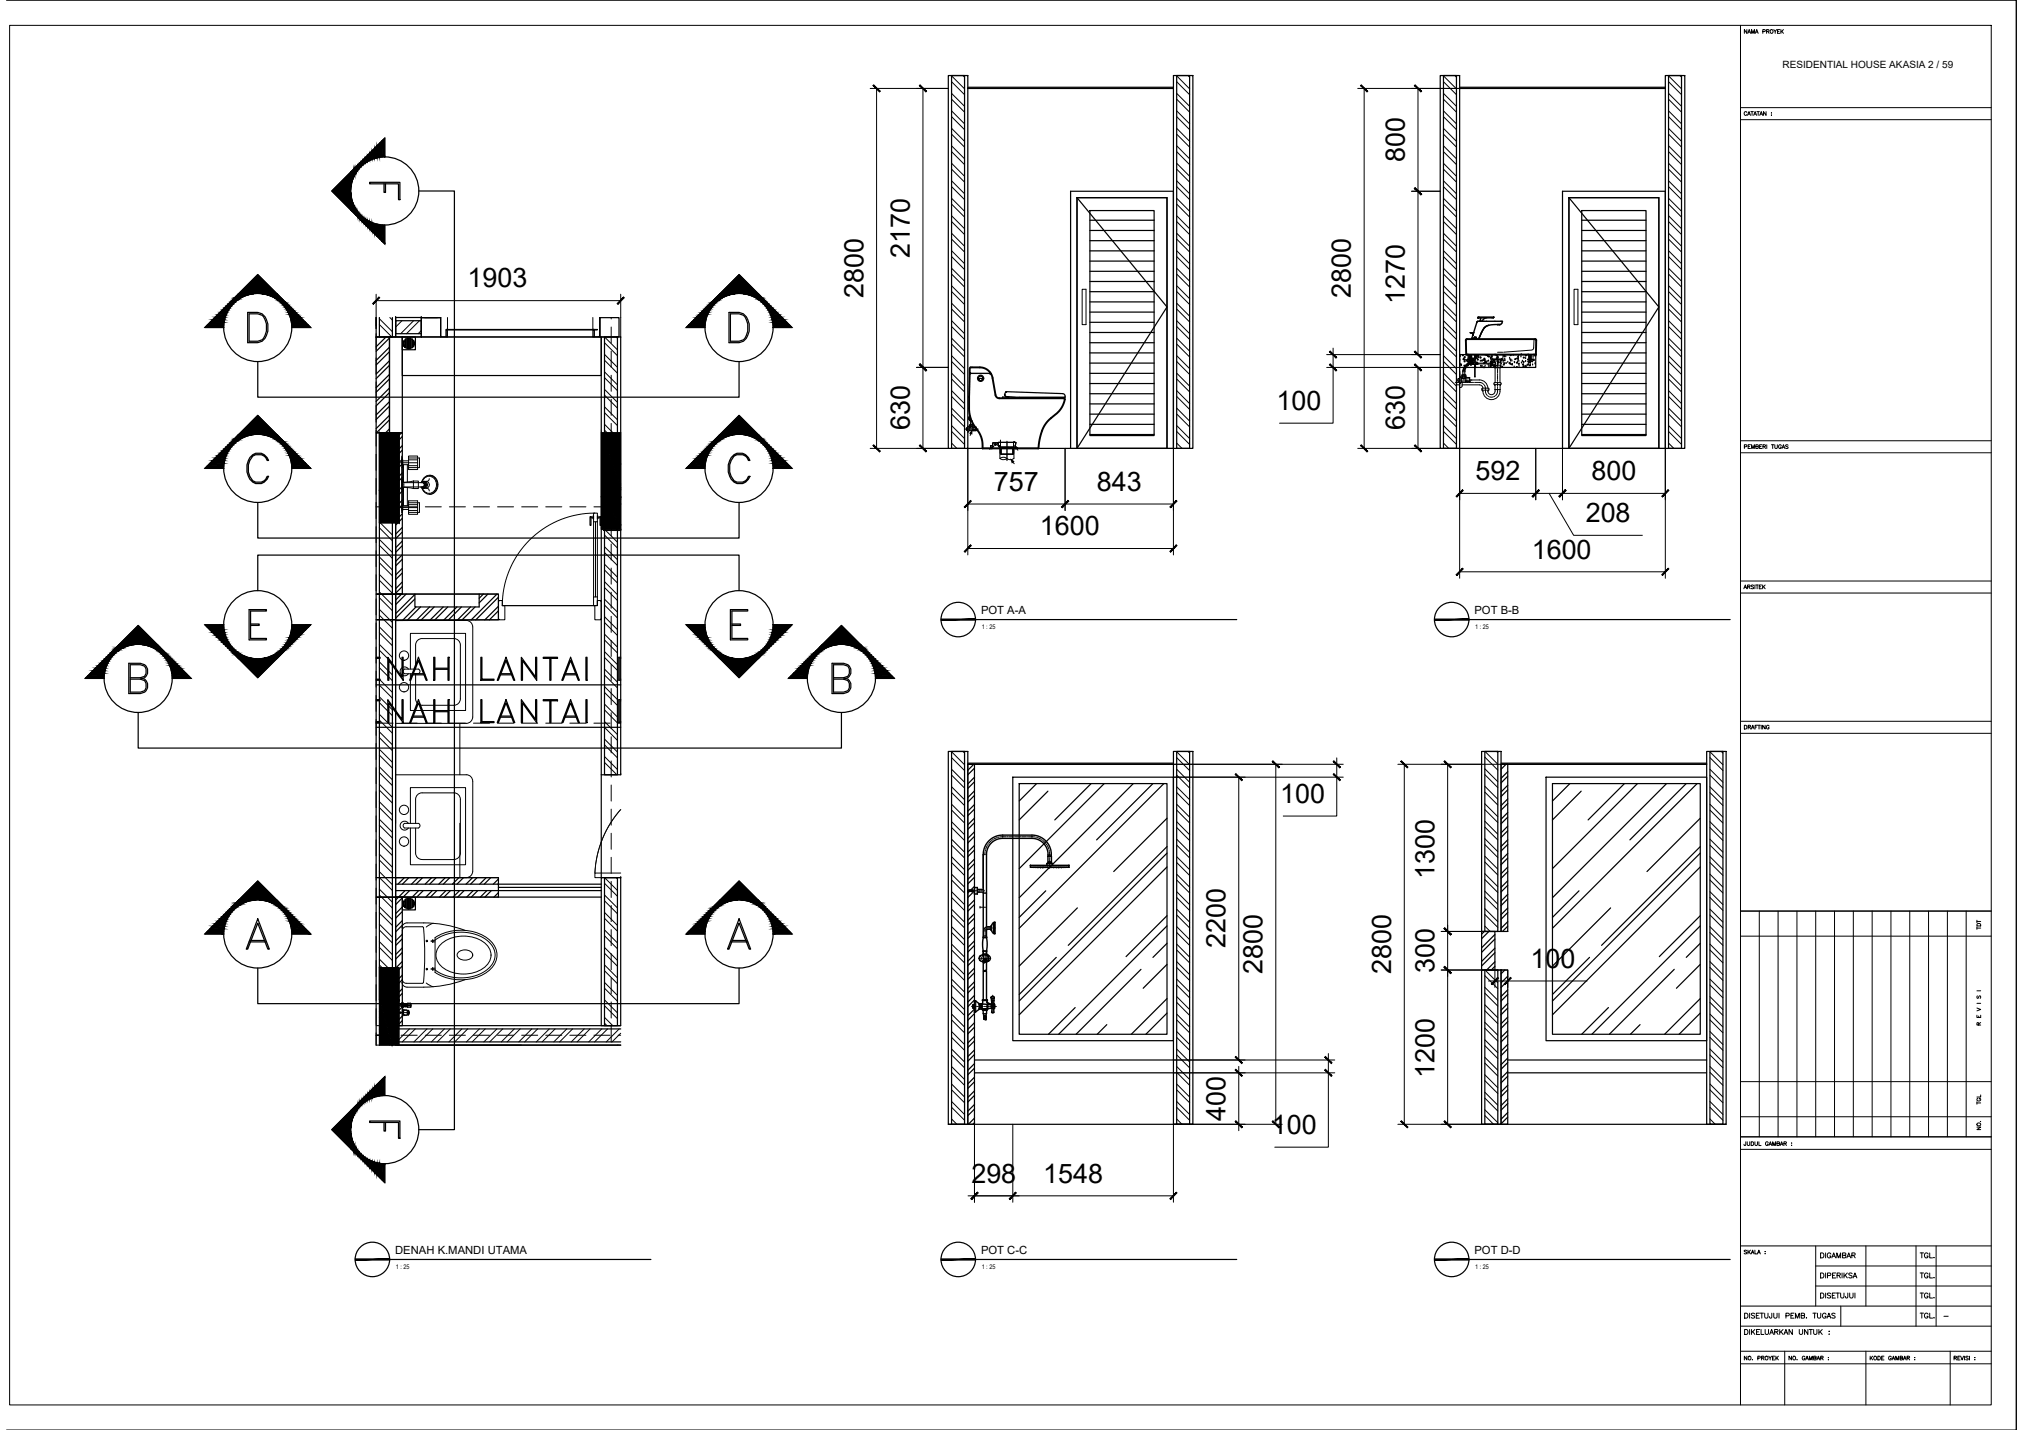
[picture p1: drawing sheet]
<svg xmlns="http://www.w3.org/2000/svg" width="420mm" height="297mm" viewBox="0 0 420 297" stroke-linecap="round" stroke-linejoin="round" font-family="sans-serif">
<defs><g id="words">
<g font-size="7.1">
<text x="75.8" y="42.7">F</text>
<text x="75.8" y="237.8">F</text>
</g>
<g font-size="5.6">
<text x="291.9" y="33.7" transform="rotate(-90 291.9 33.7)">800</text>
<text x="189" y="53.5" transform="rotate(-90 189 53.5)">2170</text>
<text x="97.2" y="59.7">1903</text>
<text x="179.4" y="61.9" transform="rotate(-90 179.4 61.9)">2800</text>
<text x="280.7" y="61.9" transform="rotate(-90 280.7 61.9)">2800</text>
<text x="291.9" y="63.1" transform="rotate(-90 291.9 63.1)">1270</text>
<text x="189" y="89.4" transform="rotate(-90 189 89.4)">630</text>
<text x="265.3" y="85.1">100</text>
<text x="291.9" y="89.4" transform="rotate(-90 291.9 89.4)">630</text>
<text x="206.5" y="102">757</text>
<text x="227.9" y="102">843</text>
<text x="306.6" y="99.7">592</text>
<text x="330.7" y="99.7">800</text>
<text x="216.1" y="111.2">1600</text>
<text x="329.5" y="108.5">208</text>
<text x="318.3" y="116">1600</text>
<text x="266" y="166.8">100</text>
<text x="298.1" y="182.5" transform="rotate(-90 298.1 182.5)">1300</text>
<text x="254.7" y="197" transform="rotate(-90 254.7 197)">2200</text>
<text x="262.4" y="202.3" transform="rotate(-90 262.4 202.3)">2800</text>
<text x="289.1" y="202.3" transform="rotate(-90 289.1 202.3)">2800</text>
<text x="298.1" y="202.1" transform="rotate(-90 298.1 202.1)">300</text>
<text x="318" y="201">100</text>
<text x="298.1" y="223.9" transform="rotate(-90 298.1 223.9)">1200</text>
<text x="254.7" y="232.8" transform="rotate(-90 254.7 232.8)">400</text>
<text x="264.3" y="235.5">100</text>
<text x="201.8" y="245.6">298</text>
<text x="216.8" y="245.6">1548</text>
</g>
<g font-size="3.5">
<text x="412.7" y="194.4" transform="rotate(-90 412.7 194.4)">TDT</text>
<text x="412.7" y="230.7" transform="rotate(-90 412.7 230.7)">TGL</text>
<text x="412.7" y="236" transform="rotate(-90 412.7 236)">NO.</text>
</g>
<text font-size="2.6" x="403.2" y="274.8">-</text>
<g font-size="2.3">
<text x="203.9" y="127.5">POT A-A</text>
<text x="306.4" y="127.5">POT B-B</text>
<text x="82.1" y="260.4">DENAH K.MANDI UTAMA</text>
<text x="203.9" y="260.4">POT C-C</text>
<text x="306.4" y="260.4">POT D-D</text>
</g>
<text font-size="2.1" x="370.4" y="14.2">RESIDENTIAL HOUSE AKASIA 2 / 59</text>
<g font-size="1.3">
<text x="204" y="130.6">1 : 25</text>
<text x="306.5" y="130.6">1 : 25</text>
<text x="82.3" y="263.5">1 : 25</text>
<text x="204" y="263.5">1 : 25</text>
<text x="306.5" y="263.5">1 : 25</text>
</g>
</g></defs>
<!-- layer: WALL -->
<g fill="none" stroke="#000" stroke-width=".25">
<path d="M197.1 15.7h4v77.4h-4zM197.7 15.7h2.7v77.4h-2.7zM243.8 15.7h4.1v77.4h-4.1zM244.5 15.7h2.7v77.4h-2.7zM299.3 15.7h4v77.4h-4zM299.9 15.7h2.7v77.4h-2.7zM346 15.7h4.1v77.4h-4.1zM346.7 15.7h2.7v77.4h-2.7zM78.2 66v4h4v-4M78.8 66v4h2.7v-4M82.2 66h5.3v4h-5.3zM82.2 66.6h5.3v2.7h-5.3z"/>
<path d="M87.5 66h4.1M88.2 66h2.7M124.9 70h4.1v90.9h-4.1zM125.6 70h2.7v90.9h-2.7zM197.1 156.1h4v77.4h-4zM197.7 156.1h2.7v77.4h-2.7zM243.8 156.1h4.1v77.4h-4.1zM244.5 156.1h2.7v77.4h-2.7zM307.9 156.1h4v37.4h-4zM308.5 156.1h2.7v37.4h-2.7zM354.6 156.1h4.1v77.4h-4.1zM355.3 156.1h2.7v77.4h-2.7z"/>
<path d="M124.9 182.3h4.1v30.7h-4.1zM125.6 182.3h2.7v30.7h-2.7zM78.2 217.1v-127.2h4v127.2M78.8 217.1v-127.2h2.7v127.2M129 213h-46.8v4.1h46.8M129 213.7h-46.8v2.7h46.8M307.9 201.5h4v32h-4zM308.5 201.5h2.7v32h-2.7z"/>
</g>
<!-- layer: HATCH -->
<g fill="none" stroke="#000" stroke-width=".21">
<path d="M197.7 15.8l2.7 2.7M197.7 19.4l2.7 2.7M197.7 17l2.7 2.7M200.1 15.7l.3 .3M244.5 15.8l2.7 2.7M244.5 19.4l2.7 2.7M244.5 17l2.7 2.7M246.9 15.7l.3 .3M299.9 15.8l2.7 2.7M299.9 19.4l2.7 2.7M299.9 17l2.7 2.7M302.3 15.7l.3 .3"/>
<path d="M346.7 15.8l2.7 2.7M346.7 19.4l2.7 2.7M346.7 17l2.7 2.7M349.1 15.7l.3 .3M197.7 23l2.7 2.7M197.7 26.7l2.7 2.7M197.7 30.3l2.7 2.7M197.7 33.9l2.7 2.7M197.7 37.6l2.7 2.6M197.7 20.6l2.7 2.7M197.7 24.2l2.7 2.7M197.7 27.9l2.7 2.7"/>
<path d="M197.7 31.5l2.7 2.7M197.7 35.1l2.7 2.7M197.7 38.8l2.7 2.7M244.5 23l2.7 2.7M244.5 26.7l2.7 2.7M244.5 30.3l2.7 2.7M244.5 33.9l2.7 2.7M244.5 37.6l2.7 2.6M244.5 20.6l2.7 2.7M244.5 24.2l2.7 2.7M244.5 27.9l2.7 2.7M244.5 31.5l2.7 2.7"/>
<path d="M244.5 35.1l2.7 2.7M244.5 38.8l2.7 2.7M299.9 23l2.7 2.7M299.9 26.7l2.7 2.7M299.9 30.3l2.7 2.7M299.9 33.9l2.7 2.7M299.9 37.6l2.7 2.6M299.9 20.6l2.7 2.7M299.9 24.2l2.7 2.7M299.9 27.9l2.7 2.7M299.9 31.5l2.7 2.7M299.9 35.1l2.7 2.7"/>
<path d="M299.9 38.8l2.7 2.7M346.7 23l2.7 2.7M346.7 26.7l2.7 2.7M346.7 30.3l2.7 2.7M346.7 33.9l2.7 2.7M346.7 37.6l2.7 2.6M346.7 20.6l2.7 2.7M346.7 24.2l2.7 2.7M346.7 27.9l2.7 2.7M346.7 31.5l2.7 2.7M346.7 35.1l2.7 2.7M346.7 38.8l2.7 2.7"/>
<path d="M197.7 41.2l2.7 2.7M197.7 44.8l2.7 2.7M197.7 48.4l2.7 2.7M197.7 52.1l2.7 2.7M197.7 55.7l2.7 2.7M197.7 59.3l2.7 2.7M197.7 42.4l2.7 2.7M197.7 46l2.7 2.7M197.7 49.7l2.7 2.7M197.7 53.3l2.7 2.7M197.7 56.9l2.7 2.7M244.5 41.2l2.7 2.7"/>
<path d="M244.5 44.8l2.7 2.7M244.5 48.4l2.7 2.7M244.5 52.1l2.7 2.7M244.5 55.7l2.7 2.7M244.5 59.3l2.7 2.7M244.5 42.4l2.7 2.7M244.5 46l2.7 2.7M244.5 49.7l2.7 2.7M244.5 53.3l2.7 2.7M244.5 56.9l2.7 2.7M299.9 41.2l2.7 2.7M299.9 44.8l2.7 2.7"/>
<path d="M299.9 48.4l2.7 2.7M299.9 52.1l2.7 2.7M299.9 55.7l2.7 2.7M299.9 59.3l2.7 2.7M299.9 42.4l2.7 2.7M299.9 46l2.7 2.7M299.9 49.7l2.7 2.7M299.9 53.3l2.7 2.7M299.9 56.9l2.7 2.7M346.7 41.2l2.7 2.7M346.7 44.8l2.7 2.7M346.7 48.4l2.7 2.7"/>
<path d="M346.7 52.1l2.7 2.7M346.7 55.7l2.7 2.7M346.7 59.3l2.7 2.7M346.7 42.4l2.7 2.7M346.7 46l2.7 2.7M346.7 49.7l2.7 2.7M346.7 53.3l2.7 2.7M346.7 56.9l2.7 2.7M78.8 66.2l2.7 2.7M78.8 69.8l.2 .2M78.8 67.4l2.6 2.6M81 66l.5 .5"/>
<path d="M82.3 66.6l-.1 .1M83.5 66.6l-1.3 1.3M85.9 66.6l-2.6 2.7M87.2 66.6l-2.7 2.7M87.5 68.7l-.6 .6M89.3 66h.1M125.6 73.6l2.7 2.7M125.6 77.2l2.7 2.7M125.6 71.2l2.7 2.7M125.6 74.8l2.7 2.7M125.6 78.5l2.7 2.6M125.6 70l2.7 2.7"/>
<path d="M128 70l.3 .2M197.7 63l2.7 2.7M197.7 66.6l2.7 2.7M197.7 70.2l2.7 2.7M197.7 73.9l2.7 2.7M197.7 77.5l2.7 2.7M197.7 60.6l2.7 2.7M197.7 64.2l2.7 2.7M197.7 67.8l2.7 2.7M197.7 71.5l2.7 2.7M197.7 75.1l2.7 2.7M197.7 78.7l2.7 2.7"/>
<path d="M244.5 63l2.7 2.7M244.5 66.6l2.7 2.7M244.5 70.2l2.7 2.7M244.5 73.9l2.7 2.7M244.5 77.5l2.7 2.7M244.5 60.6l2.7 2.7M244.5 64.2l2.7 2.7M244.5 67.8l2.7 2.7M244.5 71.5l2.7 2.7M244.5 75.1l2.7 2.7M244.5 78.7l2.7 2.7M299.9 63l2.7 2.7"/>
<path d="M299.9 66.6l2.7 2.7M299.9 70.2l2.7 2.7M299.9 73.9l2.7 2.7M299.9 77.5l2.7 2.7M299.9 60.6l2.7 2.7M299.9 64.2l2.7 2.7M299.9 67.8l2.7 2.7M299.9 71.5l2.7 2.7M299.9 75.1l2.7 2.7M299.9 78.7l2.7 2.7M346.7 63l2.7 2.7M346.7 66.6l2.7 2.7"/>
<path d="M346.7 70.2l2.7 2.7M346.7 73.9l2.7 2.7M346.7 77.5l2.7 2.7M346.7 60.6l2.7 2.7M346.7 64.2l2.7 2.7M346.7 67.8l2.7 2.7M346.7 71.5l2.7 2.7M346.7 75.1l2.7 2.7M346.7 78.7l2.7 2.7M78.8 90.3l2.7 2.7M78.8 93.9l2.7 2.7M78.8 97.5l2.7 2.7"/>
<path d="M78.8 91.5l2.7 2.7M78.8 95.1l2.7 2.7M78.8 98.7l2.7 2.7M80.9 89.9l.6 .6M125.6 80.9l2.7 2.7M125.6 84.5l2.7 2.7M125.6 88.1l2.7 2.7M125.6 91.8l2.7 2.7M125.6 95.4l2.7 2.7M125.6 99l2.7 2.7M125.6 82.1l2.7 2.7M125.6 85.7l2.7 2.7"/>
<path d="M125.6 89.4l2.7 2.7M125.6 93l2.7 2.7M125.6 96.6l2.7 2.7M197.7 81.1l2.7 2.7M197.7 84.8l2.7 2.7M197.7 88.4l2.7 2.7M197.7 92l1.1 1.1M197.7 82.3l2.7 2.7M197.7 86l2.7 2.7M197.7 89.6l2.7 2.7M244.5 81.1l2.7 2.7M244.5 84.8l2.7 2.7"/>
<path d="M244.5 88.4l2.7 2.7M244.5 92l1.1 1.1M244.5 82.3l2.7 2.7M244.5 86l2.7 2.7M244.5 89.6l2.7 2.7M299.9 81.1l2.7 2.7M299.9 84.8l2.7 2.7M299.9 88.4l2.7 2.7M299.9 92l1.1 1.1M299.9 82.3l2.7 2.7M299.9 86l2.7 2.7M299.9 89.6l2.7 2.7"/>
<path d="M346.7 81.1l2.7 2.7M346.7 84.8l2.7 2.7M346.7 88.4l2.7 2.7M346.7 92l1.1 1.1M346.7 82.3l2.7 2.7M346.7 86l2.7 2.7M346.7 89.6l2.7 2.7M78.8 101.2l2.7 2.7M78.8 104.8l2.7 2.7M78.8 108.4l2.7 2.7M78.8 112.1l2.7 2.7M78.8 115.7l2.7 2.7"/>
<path d="M78.8 119.3l2.7 2.7M78.8 102.4l2.7 2.7M78.8 106l2.7 2.7M78.8 109.6l2.7 2.7M78.8 113.3l2.7 2.7M78.8 116.9l2.7 2.7M125.6 102.7l2.7 2.7M125.6 106.3l2.7 2.7M125.6 109.9l2.7 2.7M125.6 113.6l2.7 2.7M125.6 117.2l2.7 2.7M125.6 100.2l2.7 2.7"/>
<path d="M125.6 103.9l2.7 2.7M125.6 107.5l2.7 2.7M125.6 111.1l2.7 2.7M125.6 114.8l2.7 2.7M125.6 118.4l2.7 2.7M78.8 123l2.7 2.7M78.8 126.6l2.7 2.7M78.8 130.2l2.7 2.7M78.8 133.9l2.7 2.6M78.8 137.5l2.7 2.7M78.8 120.5l2.7 2.7M78.8 124.2l2.7 2.7"/>
<path d="M78.8 127.8l2.7 2.7M78.8 131.4l2.7 2.7M78.8 135.1l2.7 2.7M78.8 138.7l2.7 2.7M125.6 120.8l2.7 2.7M125.6 124.5l2.7 2.7M125.6 128.1l2.7 2.7M125.6 131.7l2.7 2.7M125.6 135.4l2.7 2.7M125.6 139l2.7 2.7M125.6 122l2.7 2.7M125.6 125.7l2.7 2.7"/>
<path d="M125.6 129.3l2.7 2.7M125.6 132.9l2.7 2.7M125.6 136.6l2.7 2.7M78.8 141.1l2.7 2.7M78.8 144.7l2.7 2.7M78.8 148.4l2.7 2.7M78.8 152l2.7 2.7M78.8 155.6l2.7 2.7M78.8 159.3l2.7 2.7M78.8 142.3l2.7 2.7M78.8 146l2.7 2.6M78.8 149.6l2.7 2.7"/>
<path d="M78.8 153.2l2.7 2.7M78.8 156.9l2.7 2.7M125.6 142.6l2.7 2.7M125.6 146.3l2.7 2.6M125.6 149.9l2.7 2.7M125.6 153.5l2.7 2.7M125.6 157.1l2.7 2.7M125.6 140.2l2.7 2.7M125.6 143.8l2.7 2.7M125.6 147.5l2.7 2.7M125.6 151.1l2.7 2.7M125.6 154.7l2.7 2.7"/>
<path d="M125.6 158.4l2.6 2.5M197.7 156.2l2.7 2.7M197.7 159.8l2.7 2.7M197.7 157.4l2.7 2.7M200.1 156.1l.3 .3M244.5 156.2l2.7 2.7M244.5 159.8l2.7 2.7M244.5 157.4l2.7 2.7M246.9 156.1l.3 .3M308.5 159.7l2.7 2.7M308.5 157.3l2.7 2.7M308.6 156.1l2.6 2.6"/>
<path d="M311 156.1l.2 .2M355.3 156.2l2.7 2.7M355.3 159.8l2.7 2.7M355.3 157.4l2.7 2.7M357.7 156.1l.3 .3M78.8 162.9l2.7 2.7M78.8 166.5l2.7 2.7M78.8 170.2l2.7 2.7M78.8 173.8l2.7 2.7M78.8 177.4l2.7 2.7M78.8 160.5l2.7 2.7M78.8 164.1l2.7 2.7"/>
<path d="M78.8 167.8l2.7 2.7M78.8 171.4l2.7 2.7M78.8 175l2.7 2.7M78.8 178.6l2.7 2.7M125.6 160.8l.2 .1M197.7 163.4l2.7 2.7M197.7 167.1l2.7 2.6M197.7 170.7l2.7 2.7M197.7 174.3l2.7 2.7M197.7 177.9l2.7 2.7M197.7 161l2.7 2.7M197.7 164.6l2.7 2.7"/>
<path d="M197.7 168.3l2.7 2.7M197.7 171.9l2.7 2.7M197.7 175.5l2.7 2.7M197.7 179.2l2.7 2.6M244.5 163.4l2.7 2.7M244.5 167.1l2.7 2.6M244.5 170.7l2.7 2.7M244.5 174.3l2.7 2.7M244.5 177.9l2.7 2.7M244.5 161l2.7 2.7M244.5 164.6l2.7 2.7M244.5 168.3l2.7 2.7"/>
<path d="M244.5 171.9l2.7 2.7M244.5 175.5l2.7 2.7M244.5 179.2l2.7 2.6M308.5 163.3l2.7 2.7M308.5 166.9l2.7 2.7M308.5 170.6l2.7 2.7M308.5 174.2l2.7 2.7M308.5 177.8l2.7 2.7M308.5 160.9l2.7 2.7M308.5 164.5l2.7 2.7M308.5 168.2l2.7 2.7M308.5 171.8l2.7 2.7"/>
<path d="M308.5 175.4l2.7 2.7M308.5 179.1l2.7 2.7M355.3 163.4l2.7 2.7M355.3 167.1l2.7 2.6M355.3 170.7l2.7 2.7M355.3 174.3l2.7 2.7M355.3 177.9l2.7 2.7M355.3 161l2.7 2.7M355.3 164.6l2.7 2.7M355.3 168.3l2.7 2.7M355.3 171.9l2.7 2.7M355.3 175.5l2.7 2.7"/>
<path d="M355.3 179.2l2.7 2.6M78.8 181.1l2.7 2.7M78.8 184.7l2.7 2.7M78.8 188.3l2.7 2.7M78.8 192l2.7 2.7M78.8 195.6l2.7 2.7M78.8 199.2l2.7 2.7M78.8 182.3l2.7 2.7M78.8 185.9l2.7 2.7M78.8 189.5l2.7 2.7M78.8 193.2l2.7 2.7M78.8 196.8l2.7 2.7"/>
<path d="M125.6 185.9l2.7 2.7M125.6 189.5l2.7 2.7M125.6 193.2l2.7 2.7M125.6 196.8l2.7 2.7M125.6 183.5l2.7 2.7M125.6 187.1l2.7 2.7M125.6 190.8l2.7 2.6M125.6 194.4l2.7 2.7M125.6 198l2.7 2.7M125.6 182.3l2.7 2.7M128.1 182.3l.2 .2M197.7 181.6l2.7 2.7"/>
<path d="M197.7 185.2l2.7 2.7M197.7 188.8l2.7 2.7M197.7 192.5l2.7 2.7M197.7 196.1l2.7 2.7M197.7 199.7l2.7 2.7M197.7 182.8l2.7 2.7M197.7 186.4l2.7 2.7M197.7 190.1l2.7 2.7M197.7 193.7l2.7 2.7M197.7 197.3l2.7 2.7M244.5 181.6l2.7 2.7M244.5 185.2l2.7 2.7"/>
<path d="M244.5 188.8l2.7 2.7M244.5 192.5l2.7 2.7M244.5 196.1l2.7 2.7M244.5 199.7l2.7 2.7M244.5 182.8l2.7 2.7M244.5 186.4l2.7 2.7M244.5 190.1l2.7 2.7M244.5 193.7l2.7 2.7M244.5 197.3l2.7 2.7M308.5 181.5l2.7 2.7M308.5 185.1l2.7 2.7M308.5 188.7l2.7 2.7"/>
<path d="M308.5 192.4l1.1 1.1M308.5 182.7l2.7 2.7M308.5 186.3l2.7 2.7M308.5 190l2.7 2.6M355.3 181.6l2.7 2.7M355.3 185.2l2.7 2.7M355.3 188.8l2.7 2.7M355.3 192.5l2.7 2.7M355.3 196.1l2.7 2.7M355.3 199.7l2.7 2.7M355.3 182.8l2.7 2.7M355.3 186.4l2.7 2.7"/>
<path d="M355.3 190.1l2.7 2.7M355.3 193.7l2.7 2.7M355.3 197.3l2.7 2.7M78.8 202.9l2.7 2.7M78.8 206.5l2.7 2.7M78.8 210.1l2.7 2.7M78.8 213.8l2.7 2.7M78.8 200.4l2.7 2.7M78.8 204.1l2.7 2.7M78.8 207.7l2.7 2.7M78.8 211.3l2.7 2.7M78.8 215l2.2 2.1"/>
<path d="M82.7 213.7l-.5 .5M85.1 213.7l-2.7 2.7M86.3 213.7l-2.7 2.7M88.7 213.7l-2.7 2.7M89.9 213.7l-2.7 2.7M92.3 213.7l-2.7 2.7M93.6 213.7l-2.7 2.7M96 213.7l-2.7 2.7M97.2 213.7l-2.7 2.7M99.6 213.7l-2.7 2.7M100.8 213.7l-2.7 2.7M103.2 213.7l-2.7 2.7"/>
<path d="M104.4 213.7l-2.6 2.7M106.9 213.7l-2.7 2.7M108.1 213.7l-2.7 2.7M110.5 213.7l-2.7 2.7M111.7 213.7l-2.7 2.7M114.1 213.7l-2.7 2.7M115.3 213.7l-2.7 2.7M117.8 213.7l-2.7 2.7M119 213.7l-2.7 2.7M121.4 213.7l-2.7 2.7M122.6 213.7l-2.7 2.7M125 213.7l-2.7 2.7"/>
<path d="M125.6 200.4l2.7 2.7M125.6 204.1l2.7 2.7M125.6 207.7l2.7 2.7M125.6 211.3l1.7 1.7M125.6 201.6l2.7 2.7M125.6 205.3l2.7 2.7M125.6 208.9l2.7 2.7M125.6 212.5l.5 .5M126.2 213.7l-2.7 2.7M128.7 213.7l-2.7 2.7M129 214.6l-1.8 1.8M197.7 203.4l2.7 2.7"/>
<path d="M197.7 207l2.7 2.7M197.7 210.6l2.7 2.7M197.7 214.3l2.7 2.7M197.7 217.9l2.7 2.7M197.7 201l2.7 2.7M197.7 204.6l2.7 2.7M197.7 208.2l2.7 2.7M197.7 211.8l2.7 2.7M197.7 215.5l2.7 2.7M197.7 219.1l2.7 2.7M244.5 203.4l2.7 2.7M244.5 207l2.7 2.7"/>
<path d="M244.5 210.6l2.7 2.7M244.5 214.3l2.7 2.7M244.5 217.9l2.7 2.7M244.5 201l2.7 2.7M244.5 204.6l2.7 2.7M244.5 208.2l2.7 2.7M244.5 211.8l2.7 2.7M244.5 215.5l2.7 2.7M244.5 219.1l2.7 2.7M308.5 205.1l2.7 2.7M308.5 208.7l2.7 2.7M308.5 212.4l2.7 2.6"/>
<path d="M308.5 216l2.7 2.7M308.5 219.6l2.7 2.7M308.5 202.7l2.7 2.7M308.5 206.3l2.7 2.7M308.5 209.9l2.7 2.7M308.5 213.6l2.7 2.7M308.5 217.2l2.7 2.7M308.6 201.5l2.6 2.6M311 201.5l.2 .2M355.3 203.4l2.7 2.7M355.3 207l2.7 2.7M355.3 210.6l2.7 2.7"/>
<path d="M355.3 214.3l2.7 2.7M355.3 217.9l2.7 2.7M355.3 201l2.7 2.7M355.3 204.6l2.7 2.7M355.3 208.2l2.7 2.7M355.3 211.8l2.7 2.7M355.3 215.5l2.7 2.7M355.3 219.1l2.7 2.7M197.7 221.5l2.7 2.7M197.7 225.2l2.7 2.7M197.7 228.8l2.7 2.7M197.7 232.4l1.1 1.1"/>
<path d="M197.7 222.7l2.7 2.7M197.7 226.4l2.7 2.7M197.7 230l2.7 2.7M244.5 221.5l2.7 2.7M244.5 225.2l2.7 2.7M244.5 228.8l2.7 2.7M244.5 232.4l1.1 1.1M244.5 222.7l2.7 2.7M244.5 226.4l2.7 2.7M244.5 230l2.7 2.7M308.5 223.2l2.7 2.7M308.5 226.9l2.7 2.7"/>
<path d="M308.5 230.5l2.7 2.7M308.5 220.8l2.7 2.7M308.5 224.5l2.7 2.6M308.5 228.1l2.7 2.7M308.5 231.7l1.9 1.8M355.3 221.5l2.7 2.7M355.3 225.2l2.7 2.7M355.3 228.8l2.7 2.7M355.3 232.4l1.1 1.1M355.3 222.7l2.7 2.7M355.3 226.4l2.7 2.7M355.3 230l2.7 2.7"/>
</g>
<!-- layer: 0 -->
<g fill="none" stroke="#000" stroke-width=".25">
<path d="M201.1 18.4h42.7h-42.7M201.1 18.1h42.7M303.3 18.4h42.7h-42.7M303.3 18.1h42.7M80 32.6v-3.9l-11.1 11 11.1 11v-3.9M223.8 41.1h18.7v52h-18.7zM223.8 41.1h18.7v52M223.8 41.1v52M226.5 43.7h13.3v46.8h-13.3zM226.5 58.5h13.3M226.5 56.4h13.3M226.5 54.2h13.3"/>
<path d="M226.5 52.1h13.3M226.5 50h13.3M226.5 47.9h13.3M226.5 45.7h13.3M326 41.1h18.7v52h-18.7zM326 41.1h18.7v52M326 41.1v52M328.7 43.7h13.3v46.8h-13.3zM328.7 58.5h13.3M328.7 56.4h13.3M328.7 54.2h13.3M328.7 52.1h13.3"/>
<path d="M328.7 50h13.3M328.7 47.9h13.3M328.7 45.7h13.3M46.5 68h-3.9l11-11 11 11h-4M51.5 64.9h2.1a2.62 2.62 0 0 1 2.1 2.4 3.8 3.8 0 0 1-1.2 3.6l-.9 .3h-2.1zM51.8 65.2h1.8a2.1 2.1 0 0 1 1.8 2.1 3.8 3.8 0 0 1-.9 3.3l-.9 .3h-1.8zM78.2 70h2.7v19.9h-2.7zM78.2 66v2.2M80.9 70h2.7v19.9h-2.7zM82.2 66h.1M83.6 70h41.3v8h-41.3zM87.5 66h.1"/>
<path d="M87.5 66h4.1v4h-4.1zM124.6 66h4v4h-4zM146.5 68h-3.9l11-11 11 11h-3.9M151.5 64.9h2.1a2.64 2.64 0 0 1 2.1 2.4 3.8 3.8 0 0 1-1.2 3.6l-.9 .3h-2.1zM151.8 65.2h1.8a2.07 2.07 0 0 1 1.8 2.1 3.8 3.8 0 0 1-.9 3.3l-.9 .3h-1.8zM226.5 79.7h13.3M226.5 77.6h13.3M226.5 75.4h13.3M226.5 73.3h13.3M226.5 71.2h13.3M226.5 69.1h13.3M226.5 66.9h13.3"/>
<path d="M226.5 64.8h13.3M226.5 62.7h13.3M226.5 60.6h13.3M303.3 73.7h15.8v2.6h-15.8zM306.3 70.2h.1M306.4 70.2h.1M306.4 70.2v.1M306.5 70.2h.1M306.5 70.2v.1M306.6 70.2h.1M306.6 70.2v.1M306.7 70.2h.1"/>
<path d="M306.7 70.3h.1M306.7 70.2v.1M328.7 79.7h13.3M328.7 77.6h13.3M328.7 75.4h13.3M328.7 73.3h13.3M328.7 71.2h13.3M328.7 69.1h13.3M328.7 66.9h13.3M328.7 64.8h13.3M328.7 62.7h13.3M328.7 60.6h13.3"/>
<path d="M46.5 97.3h-3.9l11-11 11 11h-4M52.5 94.5a2.15 2.15 0 0 1 3.3 1.1h-.3l-.6-.9-.6-.2h-1.2l-.6 .2a3.8 3.8 0 0 0 0 5.2l.6 .2h1.2l.6-.2 .6-.9h.3a2.18 2.18 0 0 1-2.1 1.5 2.18 2.18 0 0 1-2.1-1.5 3.8 3.8 0 0 1 .9-4.5zM78.8 89.9h4.1v12h-4.1zM82.9 89.9h.7v33.5h-1.4v-14.8h.7zM129 89.9h-4v13.4h4h-4v6.6h4M129 96.2l-2-.1v4.8l2-.2M129 96.4l-1.8-.1v4.3l1.8-.1M146.5 97.3h-3.9l11-11 11 11h-3.9M152.5 94.5a2.17 2.17 0 0 1 3.3 1.1h-.3l-.6-.9-.6-.2h-1.2l-.6 .2a3.8 3.8 0 0 0 0 5.2l.6 .2h1.2l.6-.2 .6-.9h.3a2.19 2.19 0 0 1-2.1 1.5 2.19 2.19 0 0 1-2.1-1.5 3.8 3.8 0 0 1 .9-4.5zM201.1 93.1h42.7v-53.4h-21.3v53.4M226.5 90.3h13.3M226.5 88.1h13.3"/>
<path d="M226.5 86h13.3M226.5 83.9h13.3M226.5 81.8h13.3M303.3 93.1h42.7v-53.4h-21.3v53.4M328.7 90.3h13.3M328.7 88.1h13.3M328.7 86h13.3M328.7 83.9h13.3M328.7 81.8h13.3M78.8 101.9h4.1v6.7h-4.1zM125.4 110.2h3.6M125.4 101.8h3.6"/>
<path d="M129 104.6l-2-.2v4.8l2-.1M129 104.8l-1.8-.1v4.3l1.8-.1M46.5 129.8h-3.9l11 11 11-11h-4M51.8 126.6h3.6v.3h-3.3v5.7h3.3v.3h-3.6zM52.1 129.6h1.8v.3h-1.8M78.2 136.5h.8v.3h-.8M80.6 136.5l2.9 4.1v-4.1h.3v4.8l-3-4.1v4.1h-.2zM82.2 123.4h21.4v5.3l-21.4 .2zM85.8 139.9h2.3M86.2 123.4v2.7h13.4v-2.7M87 136.5l1.8 4.8h-.3l-1.5-4.1-1.6 4.1h-.3zM90.1 136.5h.3v4.8h-.3z"/>
<path d="M90.4 138.8h2.7M90.4 139h2.7M93.1 136.5h.2v4.8h-.2zM99.9 136.5h.2v4.6h2.5v.2h-2.7zM104 139.9h2.3M104.4 125.8h19.2M105.1 136.5l1.9 4.8h-.3l-1.6-4.1-1.5 4.1h-.3zM108.3 136.5l3 4.1v-4.1h.2v4.8l-2.9-4.1v4.1h-.3zM112.9 136.5h2.9v.3h-2.9zM114.2 136.8v4.5h.3v-4.5M117.4 139.9h2.3M118.6 136.5l1.8 4.8h-.2l-1.6-4.1-1.6 4.1h-.3z"/>
<path d="M121.8 136.5h.2v4.8h-.2zM129 136.5h-.4v4.8h.4M129 136.8h-.2v4.3h.2M146.5 129.8h-3.9l11 11 11-11h-3.9M151.8 126.6h3.6v.3h-3.3v5.7h3.3v.3h-3.6zM152.1 129.6h1.8v.3h-1.8M21.6 140.9h-3.9l11-11 11 11h-3.9M27.1 140.8h2.1l.9-.3 .3-.6v-.9l-.3-.6-.9-.3h-2.1v5.7h2.1l.9-.3 .3-.6v-.9l-.3-.6-.9-.3h-2.1M29.2 140.8a1.65 1.65 0 0 1 1.5 1.6 1.65 1.65 0 0 1-1.5 1.7h-2.4v-6.3h2.4a1.65 1.65 0 0 1 1.5 1.6 1.65 1.65 0 0 1-1.5 1.7M78.2 145.3h.8v.3h-.8M78.2 149.9h.8v.2h-.8M78.2 141.1h.8v.2h-.8"/>
<path d="M78.2 151.1h50.8M78.2 142.3h50.8M80.6 145.3l2.9 4.1v-4.1h.3v4.8l-3-4.1v4.1h-.2zM85.6 149h2.7M85.6 140.2h2.7M85.8 148.7h2.3M87 145.3l1.8 4.8h-.3l-1.5-4.1-1.6 4.1h-.3zM90.1 145.3h.3v4.8h-.3zM90.4 147.6h2.7M90.4 147.8h2.7M93.1 145.3h.2v4.8h-.2zM99.9 145.3h.2v4.6h2.5v.2h-2.7z"/>
<path d="M103.8 149h2.7M103.8 140.2h2.7M104 148.7h2.3M105.1 145.3l1.9 4.8h-.3l-1.6-4.1-1.5 4.1h-.3zM108.3 145.3l3 4.1v-4.1h.2v4.8l-2.9-4.1v4.1h-.3zM112.9 145.3h2.9v.3h-2.9zM114.2 145.6v4.5h.3v-4.5M117.2 149h2.7M117.2 140.2h2.7M117.4 148.7h2.3M118.6 145.3l1.8 4.8h-.2l-1.6-4.1-1.6 4.1h-.3zM121.8 145.3h.2v4.8h-.2z"/>
<path d="M129 145.3h-.4v4.8h.4M129 145.6h-.2v4.3h.2M167.8 140.9h-4l11-11 11.1 11h-4M173.2 140.8h2.1l.9-.3 .3-.6v-.9l-.3-.6-.9-.3h-2.1v5.7h2.1l.9-.3 .3-.6v-.9l-.3-.6-.9-.3h-2.1M175.3 140.8a1.65 1.65 0 0 1 1.6 1.6 1.65 1.65 0 0 1-1.6 1.7h-2.4v-6.3h2.4a1.65 1.65 0 0 1 1.6 1.6 1.65 1.65 0 0 1-1.6 1.7M201.1 158.8h1.4v74.7h-1.4zM201.1 158.8h42.7M201.1 158.5h42.7M311.9 158.8h1.4v34.7h-1.4zM311.9 158.8h42.7M311.9 158.5h42.7M124.9 160.9v21.4"/>
<path d="M129 160.9h.1M210.4 161.4h33.4v54.8h-33.4zM211.8 162.8h30.7v52h-30.7zM321.3 161.4h33.3v54.8h-33.3zM322.6 162.8h30.7v52h-30.7zM46.5 194h-3.9l11-11 11 11h-4M51.8 195.7h3.6M52.1 195.4h3M53.6 190.9l2.4 6.3h-.3l-2.1-5.4-2.1 5.4h-.3zM82.2 186.3h1.4v26.7h-.7v-12h-.7zM82.2 182.3h21.4v4h-21.4zM82.2 185h42.7"/>
<path d="M82.2 183.7h42.7M103.6 186.3h21.3M103.6 184.3h21.3M129 182.3h.1M146.5 194h-3.9l11-11 11 11h-3.9M151.8 195.7h3.6M152.1 195.4h3M153.6 190.9l2.4 6.3h-.3l-2.1-5.4-2.1 5.4h-.3zM307.9 193.5h2.7v8h-2.7zM78.8 201h4.1v6.7h-4.1zM78.9 217.1v-9.4h4v9.4M82.6 217.1h.1"/>
<path d="M82.6 217.1h46.4M311.9 201.5h1.4v32h-1.4zM80 227.6v-4l-11.1 11.1 11.1 11v-4M197.1 233.5h50.8M202.5 220.2h41.3M202.5 222.8h41.3M307.9 233.5h50.8M313.3 220.2h41.3M313.3 222.8h41.3"/>
<circle cx="80" cy="39.7" r="7.1"/>
<circle cx="53.6" cy="68" r="7.1"/>
<circle cx="153.6" cy="68" r="7.1"/>
<circle cx="53.6" cy="97.3" r="7.1"/>
<circle cx="153.6" cy="97.3" r="7.1"/>
<circle cx="53.6" cy="129.8" r="7.1"/>
<circle cx="153.6" cy="129.8" r="7.1"/>
<circle cx="28.7" cy="140.9" r="7.1"/>
<circle cx="174.8" cy="140.9" r="7.1"/>
<circle cx="53.6" cy="194" r="7.1"/>
<circle cx="153.6" cy="194" r="7.1"/>
<circle cx="80" cy="234.6" r="7.1"/>
</g>
<!-- layer: tampak -->
<g fill="none" stroke="#000" stroke-width=".25">
<path d="M78.3 70l-.1 .2M80.2 70l-2 2M80.9 72.1l-2.7 2.8M80.9 74.9l-2.7 2.8M80.9 77.8l-2.7 2.7M80.9 70.2l-2.7 2.8M80.9 73.1l-2.7 2.7M80.9 75.9l-2.7 2.8M80.9 78.7l-2.7 2.8M303.3 73.9h.1l-.1 .1M303.3 74.9h.1M303.5 75.7h.1"/>
<path d="M303.7 75.9h.1M304.1 74.5l.1 .1h-.2zM304.2 74.6h.1M304.5 74.8h.1M304.7 74.9h.1M304.8 75h.2v.1zM305.1 76h.1M305.1 75.4h.1M305.6 74.6h.1M305.7 74.2v.3l-.2-.1M305.7 74.2l-.2 .2M306 74.6h.1"/>
<path d="M306.1 74.6v.2h-.2zM306.2 75h.1M306.4 76.1l.2-.1v.2zM306.5 76h.1M306.7 75.2h.1M307 74.7h.1M307.1 74.2l.2-.1-.1 .2zM307.6 74.3h.1M307.6 75h.1M307.7 76.1h.1M307.9 76.1h.1M307.9 76.2h.1"/>
<path d="M308 74.8v.2l-.2-.1zM308.2 74.9h.1M308.5 74.7h.1M308.5 74.6l.1 .3h-.3M308.6 74.6l-.3 .2M308.6 76.1h.1M308.7 75.2h.2l-.1 .1zM309 75.1h.1M309.1 74h.1M309.2 75.8h.1M309.3 75h.1M309.4 76.2h.1"/>
<path d="M309.6 75.9h.1M309.8 74.6h.1M309.9 74.8h.1M309.9 75v.1h-.1zM310.3 76.3h.1M310.3 74.9h.1M310.5 75.2h.1M310.7 73.8h.1M310.8 76.2h.1M310.8 75.6h.1M310.9 74.4l.2-.1v.2zM311.3 75.7h.1"/>
<path d="M311.3 74.4h.1M311.3 74.9h.1M311.4 75.1v.2h-.2zM311.8 75.1v.2h-.1zM311.9 75.2h.1M312 75.6h.1M312 74.7h.1M312.2 76.3h.1M312.3 75.3h.1M312.5 75.5l.2-.1v.2zM312.7 74.6h.1M312.7 74.9h.1"/>
<path d="M312.9 74.1h.1M313 75.5h.1M313.3 75.3h.1M313.7 74.4h.1M313.7 75.3l.1 .2-.2-.1zM313.9 75h.1M314.2 75h.1M314.3 75.5l-.3 .2 .3 .1-.1-.3M314.4 73.8h.1M314.6 76.2h.1M314.7 75.3h.1M314.8 74.6l.1-.1v.2z"/>
<path d="M315.3 75.2h.1M315.4 74.2h.1M315.5 74.8h.1M315.6 75h.1M315.6 75.5l.1 .1h-.2zM315.6 76.1h.1M316 74.1h.1M316.1 73.7h.1M316.2 75.4h.1M316.3 75.1h.1M316.4 75.7l.1-.1v.2zM316.9 76.2l.2-.3v.3z"/>
<path d="M316.9 76.1h.1M317 73.7h.2l-.1 .1zM317 74.5h.1M317 75.1h.1M317 74h.1M317.2 73.7l-.1 .1h.1v-.1M317.3 75.9h.1M317.5 73.7h.1M317.6 75.6v.2h-.2zM317.6 75.5h.1M318 75.8h.1M318 74.8h.1"/>
<path d="M318.4 75.2h.1M318.5 75.8h.1M318.6 74.2h.1M318.6 74.8l.2-.1-.1 .2zM318.7 74.7h.1M318.7 73.8h.1M319 73.8h.1M319 75.5h.1M319 75.7h.1M319.1 73.9v-.1l-.1 .1 .1 .1M80.9 80.6l-2.7 2.8M80.9 83.4l-2.7 2.8"/>
<path d="M80.9 86.3l-2.7 2.7M80.9 89.1l-.8 .8M80.9 81.6l-2.7 2.7M80.9 84.4l-2.7 2.8M80.9 87.2l-2.7 2.7M83.4 89.9l-.5 .5M83.6 92.6l-.7 .6M83.6 95.4l-.7 .7M83.6 98.2l-.7 .7M83.6 90.7l-.7 .6M83.6 93.5l-.7 .7M83.6 96.3l-.7 .7"/>
<path d="M83.6 99.2l-.7 .6M82.7 108.6l-.5 .5M83.6 101.1l-.7 .6M83.6 103.9l-.7 .7M83.6 106.7l-.7 .7M83.6 109.6l-1.4 1.4M83.6 112.4l-1.4 1.4M83.6 115.2l-1.4 1.4M83.6 118.1l-1.4 1.4M83.6 102l-.7 .7M83.6 104.8l-.7 .7M83.6 107.7l-.7 .6"/>
<path d="M83.6 110.5l-1.4 1.4M83.6 113.3l-1.4 1.4M83.6 116.2l-1.4 1.4M83.6 119l-1.4 1.4M83.4 123.4l-1.2 1.2M83.6 120.9l-1.4 1.4M83.6 121.8l-1.4 1.4M84.4 123.4l-2.2 2.2M86.2 123.5l-4 4M86.2 124.4l-4 4M86.4 126.1l-2.8 2.8M87.4 126.1l-2.8 2.8"/>
<path d="M89.3 126.1l-2.8 2.8M90.2 126.1l-2.8 2.8M92.1 126.1l-2.8 2.7M93 126.1l-2.7 2.7M94.9 126.1l-2.7 2.7M95.9 126.1l-2.8 2.7M97.8 126.1l-2.8 2.7M98.7 126.1l-2.7 2.7M100.4 123.4l-.8 .9M101.4 123.4l-1.8 1.8M103.3 123.4l-5.4 5.4M103.6 125.9l-2.9 2.9"/>
<path d="M103.6 124.1l-4.8 4.7M103.6 126.9l-1.9 1.9M202.3 158.8l-1.2 1.2M202.5 159.6l-1.4 1.3M312 158.8h-.1M312.9 158.8l-1 1M202.5 161.4l-1.4 1.4M202.5 164.3l-1.4 1.4M202.5 167.1l-1.4 1.4M202.5 169.9l-1.4 1.4M202.5 172.8l-1.4 1.4M202.5 175.6l-1.4 1.4"/>
<path d="M202.5 178.4l-1.4 1.4M202.5 162.4l-1.4 1.4M202.5 165.2l-1.4 1.4M202.5 168.1l-1.4 1.3M202.5 170.9l-1.4 1.4M202.5 173.7l-1.4 1.4M202.5 176.6l-1.4 1.3M202.5 179.4l-1.4 1.4M215.4 162.8l-3.6 3.6M217.8 164.3l-6 6M226.7 162.8l-7.5 7.5M229.4 162.8l-17.6 17.6"/>
<path d="M235.5 162.8l-23.7 23.7M239.6 162.8l-11.7 11.7M241.8 162.8l-30 30M242.5 177.2l-30.7 30.7M242.5 175.9l-20.5 20.5M242.5 170l-11.1 11M313.3 160.3l-1.4 1.4M313.3 163.1l-1.4 1.4M313.3 166l-1.4 1.3M313.3 168.8l-1.4 1.4M313.3 171.6l-1.4 1.4M313.3 174.5l-1.4 1.3"/>
<path d="M313.3 177.3l-1.4 1.4M313.3 161.2l-1.4 1.4M313.3 164.1l-1.4 1.4M313.3 166.9l-1.4 1.4M313.3 169.7l-1.4 1.4M313.3 172.6l-1.4 1.4M313.3 175.4l-1.4 1.4M313.3 178.2l-1.4 1.4M326.2 162.8l-3.6 3.6M328.6 164.3l-6 6M337.5 162.8l-7.5 7.5M340.3 162.8l-17.7 17.6"/>
<path d="M346.3 162.8l-23.7 23.7M350.4 162.8l-11.7 11.7M352.6 162.8l-30 30M353.3 177.2l-30.7 30.7M353.3 175.9l-20.5 20.5M353.3 170l-11.1 11M82.3 185l-.1 .1M83.6 188.4l-1.4 1.4M83.6 191.2l-1.4 1.4M83.6 194.1l-1.4 1.3M83.6 196.9l-1.4 1.4M83.6 199.7l-1.3 1.3"/>
<path d="M83.6 186.5l-1.4 1.4M83.6 189.3l-1.4 1.4M83.6 192.2l-1.4 1.4M83.6 195l-1.4 1.4M83.6 197.8l-1.4 1.4M84 182.3l-1.3 1.4M84.2 185l-2 2M85 182.3l-1.4 1.4M85.1 185l-1.3 1.3M86.9 182.3l-1.4 1.4M87 185l-1.3 1.3M87.8 182.3l-1.3 1.4"/>
<path d="M87.9 185l-1.3 1.3M89.7 182.3l-1.4 1.4M89.8 185l-1.3 1.3M90.6 182.3l-1.3 1.4M90.8 185l-1.4 1.3M92.5 182.3l-1.3 1.4M92.7 185l-1.4 1.3M93.5 182.3l-1.4 1.4M93.6 185l-1.3 1.3M95.4 182.3l-1.4 1.4M95.5 185l-1.4 1.3M96.3 182.3l-1.3 1.4"/>
<path d="M96.4 185l-1.3 1.3M98.2 182.3l-1.4 1.4M98.3 185l-1.3 1.3M99.1 182.3l-1.3 1.4M99.3 185l-1.4 1.3M101 182.3l-1.3 1.4M101.2 185l-1.4 1.3M102 182.3l-1.4 1.4M102.1 185l-1.3 1.3M103.6 182.6l-1.1 1.1M103.6 183.5l-.2 .2M103.6 185.4l-1 .9"/>
<path d="M202.5 181.3l-1.4 1.4M202.5 184.1l-1.4 1.4M202.5 186.9l-1.4 1.4M202.5 189.8l-1.4 1.4M202.5 192.6l-1.4 1.4M202.5 195.4l-1.4 1.4M202.5 198.3l-1.4 1.4M202.5 182.2l-1.4 1.4M202.5 185.1l-1.4 1.3M202.5 187.9l-1.4 1.4M202.5 190.7l-1.4 1.4M202.5 193.5l-1.4 1.4"/>
<path d="M202.5 196.4l-1.4 1.4M202.5 199.2l-1.4 1.4M217.3 185l-5.5 5.6M219.5 198.9l-7.7 7.7M223.9 188.6l-12.1 12.1M242.5 192.3l-22.5 22.5M242.5 195.9l-2.9 3M242.5 180.1l-30.7 30.7M242.5 190.2l-8.5 8.5M308.4 193.5l-.5 .6M309.4 193.5l-1.5 1.5M310.6 194.1l-2.7 2.8"/>
<path d="M310.6 197l-2.7 2.7M310.6 199.8l-1.7 1.7M310.6 195.1l-2.7 2.7M310.6 197.9l-2.7 2.8M313.3 180.1l-1.4 1.4M313.3 183l-1.4 1.3M313.3 185.8l-1.4 1.4M313.3 188.6l-1.4 1.4M313.3 191.4l-1.4 1.4M313.3 181.1l-1.4 1.4M313.3 183.9l-1.4 1.4M313.3 186.7l-1.4 1.4"/>
<path d="M313.3 189.6l-1.4 1.4M313.3 192.4l-1.1 1.1M328.1 185l-5.5 5.6M330.3 198.9l-7.7 7.7M334.7 188.6l-12.1 12.1M353.3 192.3l-22.5 22.5M353.3 195.9l-2.9 3M353.3 180.1l-30.7 30.7M353.3 190.2l-8.5 8.5M83.6 202.6l-.7 .7M83.6 205.4l-.7 .7M83.6 208.2l-.7 .7"/>
<path d="M83.6 211.1l-.7 .7M83.6 200.7l-.7 .7M83.6 203.5l-.7 .7M83.6 206.3l-.7 .7M83.6 209.2l-.7 .7M83.6 212l-.7 .7M202.5 201.1l-1.4 1.4M202.5 203.9l-1.4 1.4M202.5 206.8l-1.4 1.4M202.5 209.6l-1.4 1.4M202.5 212.4l-1.4 1.4M202.5 215.3l-1.4 1.4"/>
<path d="M202.5 218.1l-1.4 1.4M202.5 202l-1.4 1.4M202.5 204.9l-1.4 1.4M202.5 207.7l-1.4 1.4M202.5 210.5l-1.4 1.4M202.5 213.4l-1.4 1.4M202.5 216.2l-1.4 1.4M202.5 219l-1.4 1.4M223.4 209.3l-5.5 5.5M230 212.8l-2 2M237.1 201.4l-13.5 13.4M242.5 207.4l-7.4 7.4"/>
<path d="M242.5 200.3l-5 5M242.5 210.4l-4.4 4.4M310.6 200.7l-.7 .8M312.7 201.5l-.8 .8M313.3 202.8l-1.4 1.4M313.3 205.6l-1.4 1.4M313.3 208.4l-1.4 1.4M313.3 211.3l-1.4 1.4M313.3 214.1l-1.4 1.4M313.3 216.9l-1.4 1.4M313.3 219.8l-1.4 1.4M313.3 203.7l-1.4 1.4"/>
<path d="M313.3 206.6l-1.4 1.3M313.3 209.4l-1.4 1.4M313.3 212.2l-1.4 1.4M313.3 215l-1.4 1.4M313.3 217.9l-1.4 1.4M334.2 209.3l-5.5 5.5M340.8 212.8l-2 2M347.9 201.4l-13.5 13.4M353.3 207.4l-7.4 7.4M353.3 200.3l-4.9 5M353.3 210.4l-4.4 4.4M202.5 220.9l-1.4 1.4"/>
<path d="M202.5 223.8l-1.4 1.4M202.5 226.6l-1.4 1.4M202.5 229.4l-1.4 1.4M202.5 232.3l-1.3 1.2M202.5 221.9l-1.4 1.4M202.5 224.7l-1.4 1.4M202.5 227.5l-1.4 1.4M202.5 230.4l-1.4 1.4M202.5 233.2l-.3 .3M313.3 222.6l-1.4 1.4M313.3 225.4l-1.4 1.4M313.3 228.3l-1.4 1.4"/>
<path d="M313.3 231.1l-1.4 1.4M313.3 220.7l-1.4 1.4M313.3 223.5l-1.4 1.4M313.3 226.4l-1.4 1.4M313.3 229.2l-1.4 1.4M313.3 232l-1.4 1.4"/>
</g>
<!-- layer: 8 -->
<g fill="none" stroke="#000" stroke-width=".21">
<path d="M82.7 96.1h4.1M83.5 95.1h.1l.1 .6-.1 1.4v-2M83.5 94.7v11.7h.1v-2h-.1M83.5 99.6h.1a2 2 0 0 1 0 2.2M83.5 97.1h.1M83.6 99.6v2.2h-.1M83.7 95.7h1.2M83.7 96.5h1.2M83.8 96.5v3.7M84.6 96.5v3.6M84.9 94.7h1.9v2.8h-1.9zM84.9 95.1h2.3v2h-2.3"/>
<path d="M84.9 96.7h1.9M84.9 95.5h1.9M85.9 99.9l-2.4 .3M85.9 99.9h1v1.6h-1zM88 100a.72 .72 0 0 1 .8 .7 .72 .72 0 0 1-.8 .7M88.3 100h.3M88.6 100a.72 .72 0 0 1 .6 .7 .72 .72 0 0 1-.6 .7M89.2 99.4l-.2 .4-.4 .2M89.3 98.7l.7 .2M89.9 98.9a2 2 0 0 1 1 2.2 2 2 0 0 1-1.9 1.6l-.4-.2M89.9 98.9a1.64 1.64 0 0 0-2.2 1.2M90 98.9a2.02 2.02 0 0 1 1 2.1 2.02 2.02 0 0 1-1.7 1.7"/>
<path d="M82.2 113.9v57.1M82.7 105.4h4.1M83.5 101.2l2.4 .3M83.6 104.4v2M83.7 105h1.2M83.7 105.8h1.2M83.8 101.2v3.8M83.9 100.3h3.8M83.9 101.2h3.8M84.6 101.3v3.7M84.9 104h1.9v2.8h-1.9zM84.9 104.4h2.3v2h-2.3"/>
<path d="M84.9 106h1.9M84.9 104.8h1.9M87.5 101.2h.1M87.5 100.2a.65 .65 0 0 1 1 .3 .65 .65 0 0 1-.5 .9l-.5-.2M87.5 101.2l.2 .2M87.5 100.2v.1M87.7 101.3a1.89 1.89 0 0 0 .9 1.2M87.7 100.2a.46 .46 0 0 1 .5 .5 .46 .46 0 0 1-.5 .4M87.7 100.3a.45 .45 0 0 1 .4 .4 .45 .45 0 0 1-.4 .5M87.7 100a.69 .69 0 0 1 .9 .7 .69 .69 0 0 1-.9 .7M87.7 100l-.2 .2M87.7 100a1.54 1.54 0 0 1 2-1 1.54 1.54 0 0 1 1 1.9 1.5 1.5 0 0 1-1.3 1.6 1.5 1.5 0 0 1-1.7-1.1"/>
<path d="M87.8 100l.4 .1M88.2 101.3l-.4 .1M88.3 101.4h.3M88.3 100.2l.2 .4M88.5 100.8l-.2 .4M88.6 101.4l.4 .2 .2 .4M82.2 128.9h14.7a1.35 1.35 0 0 1 1.3 1.3v18.7a1.34 1.34 0 0 1-1.3 1.4h-14.7M83.9 139.1l3.1-.1 .3 .5-.3 .4h-2.9l-.3-.2zM84.9 139a.93 .93 0 0 0-1.4-.2 .93 .93 0 0 0 0 1.4 .93 .93 0 0 0 1.4-.3M85.3 139v-7.4h11.4v16h-11.4v-7.6M86.4 139v-5a1.35 1.35 0 0 1 1.3-1.4h6.6a1.33 1.33 0 0 1 1.4 1.4v11.2a1.35 1.35 0 0 1-1.4 1.3h-6.6a1.35 1.35 0 0 1-1.3-1.3v-5.2M95.6 150.3v10.6"/>
<path d="M82.2 160.9h14.7a1.35 1.35 0 0 1 1.3 1.4v18.7a1.34 1.34 0 0 1-1.3 1.3h-14.7M83.9 171.1l3.1-.1 .3 .5-.3 .5h-2.9l-.3-.3zM84.9 171a.93 .93 0 0 0-1.4-.2 .93 .93 0 0 0 0 1.4 .93 .93 0 0 0 1.4-.2M85.3 171v-7.4h11.4v16h-11.4v-7.6M86.4 171v-5a1.35 1.35 0 0 1 1.3-1.3h6.6a1.33 1.33 0 0 1 1.4 1.3v11.2a1.35 1.35 0 0 1-1.4 1.3h-6.6a1.37 1.37 0 0 1-1.3-1.3v-5.2M95.6 171v11.3M123.7 180v.1M123.8 179.8l-.1 .2M123.8 179.7v.1M123.8 179.1v.6M123.9 179l-.1 .1M123.9 178.9v.1"/>
<path d="M123.9 178.8v.1M123.9 178.7v.1M123.9 178.6v.1M124 178.2l-.1 .4M124 178v.2M124.1 177.9l-.1 .1M124.1 177.6v.3M124.2 177.2l-.1 .4M124.2 177.1v.1M124.3 177l-.1 .1M124.3 176.9v.1M124.3 176.7v.2"/>
<path d="M124.4 176.6l-.1 .1M124.4 176.5h.1M124.5 176.3l-.1 .1M124.6 176l-.1 .2M124.6 175.9h.1M124.7 175.7l-.1 .1M124.7 175.6v.1M124.8 175.3l-.1 .3M124.8 175.2v.1M124.9 174.9l-.1 .3M125 174.8l-.1 .1M125.2 174.3l-.2 .5"/>
<path d="M125.2 174.2v.1M125.3 174l-.1 .2M125.5 173.6l-.2 .4M125.5 173.5h.1M125.6 173.3l-.1 .1M125.7 173.2h-.1M125.7 173.1v.1M125.7 173v.1M125.8 172.9v.1M125.8 172.8v.1M126 172.6l-.2 .2M126 172.5h.1"/>
<path d="M126.1 172.3l-.1 .1M126.2 172.2l-.1 .1M126.2 172.1v.1M126.2 172v.1M126.3 171.8v.2M126.4 171.7v.1M126.6 171.4l-.1 .2M126.7 171.3l-.1 .1M126.9 171l-.2 .3M127.1 170.7l-.2 .3M127.2 170.5l-.1 .1M127.3 170.3l-.1 .2"/>
<path d="M127.3 170.2v.1M127.5 170.1l-.1 .1M127.8 169.7l-.3 .3M127.8 169.6h.1M127.9 169.5l-.1 .1M128 169.3l-.1 .2M128.1 169.3h-.1M128.2 169l-.1 .2M128.4 168.9l-.1 .1M128.4 168.8h.1M128.6 168.6l-.2 .2M128.7 168.5h-.1"/>
<path d="M129 168.2l-.3 .3M83.8 192.7l.6-.2 3.5 .1 .3 2.2 .1 4.1-.3 5.1-.2 .3-3.4-.1a.8 .8 0 0 1-.8-.7v-10.2zM88 191.7a24.5 24.5 0 0 1 8.7 1.6M88.1 191.7h-3.5a1.06 1.06 0 0 0-1.1 1.1M89.5 195.5h.6M89.9 195.2v.6M90 191.8l-1.4 .8M90.4 194.8a9.7 9.7 0 0 1 11.9 1 4 4 0 0 1-1.2 6.2 10.1 10.1 0 0 1-10.7 0v-7.2M90.4 195.2l1.7-.9 1.8-.5 2-.2 2.1 .3 1.9 .6 1.7 1.1 .9 1.3 .4 1.4-.2 1.3-1 1.4-1.3 1-1.9 .8-1.9 .3-2.3-.1-2.1-.5-1.8-1M90.4 195.3h-.5l-.2 .2 .2 .1 .5 .1M91.4 196.4a7.2 7.2 0 0 1 9.9 0 3.2 3.2 0 0 1-1.3 5 7.4 7.4 0 0 1-8.6-1 2.93 2.93 0 0 1 0-4zM95.3 197.7a1.85 1.85 0 0 1 2.9 .7 1.77 1.77 0 0 1-1.6 1 1.77 1.77 0 0 1-1.6-1z"/>
<path d="M123.6 181.3v.1M123.6 181.2v.1M123.6 181.1v.1M123.6 180.9v.2M123.7 180.7l-.1 .2M123.7 180.3v.4M123.7 180.2v.1M123.7 180.1v.1M129 181.4h-5.4v.9h5.4M83.5 204a1.06 1.06 0 0 0 1.1 1l3.5 .1M88.6 204.2l1.4 .8M89.5 201.3h.6"/>
<path d="M89.9 201.4h.5M89.9 201v.6M90.4 201.1l-.6 .1 .1 .2M96.7 203.5a24.5 24.5 0 0 1-8.7 1.5"/>
<circle cx="84" cy="136.2" r=".97"/>
<circle cx="84" cy="142.7" r=".97"/>
<circle cx="84" cy="168.2" r=".97"/>
<circle cx="84" cy="174.8" r=".97"/>
<circle cx="88.7" cy="195.5" r=".15"/>
<circle cx="88.7" cy="201.3" r=".15"/>
</g>
<!-- layer: PDF_HID -->
<g fill="none" stroke="#000" stroke-width=".25">
<path d="M83.6 70h2.7v2.7h-2.7zM84 70.7v1.3l-.2-.7zM84.1 70.5l.2-.1v1.9l-.2-.1zM84.5 70.2h.2v2.3l-.2-.1zM84.9 70.2h.1v2.3h-.1zM85.2 70.2h.2v2.2l-.2 .1zM85.6 70.4l.2 .1v1.7l-.2 .1zM85.9 70.7l.2 .6-.2 .7zM83.6 186.3h2.7v2.7h-2.7zM84 187.1v1.2l-.2-.6zM84.1 186.8l.2-.1v1.9l-.2-.1zM84.5 186.6l.2-.1v2.3h-.2z"/>
<path d="M84.9 186.5h.1v2.3h-.1zM85.2 186.5l.2 .1v2.2h-.2zM85.6 186.7l.2 .1v1.7l-.2 .1zM85.9 187.1l.2 .6-.2 .6z"/>
</g>
<!-- layer: LT-2$0$0SANITARY -->
<g fill="none" stroke="#000" stroke-width=".21">
<path d="M82.7 210.3h2.4M82.9 210.3v.1M82.9 210.3v.1zM83 210.3v.1zM83.1 210.3v.1zM83.1 210.3l.1 .1zM83.2 210.3h.1M83.2 210.3v.1M83.2 208.8h2.3M83.3 209.1h.3M83.3 208.6h.3M83.4 208.5v.6"/>
<path d="M83.6 210.3h-.8l.8 .1M83.6 208.5l-.3 .1v.5h.3M83.6 208.2l.3 .2v.7M83.6 208.2v1.2M83.7 208.2v1.2M83.8 210.1v.1M83.8 210.6v.1M83.8 210.1v.5M83.8 210v.1M83.8 210.7h.1M83.8 210h.1M83.8 210.5v.1"/>
<path d="M83.9 209.2l-.3 .2M83.9 209.2h.1M83.9 209.9v.9M83.9 209.1h.4M83.9 210.8h.1M83.9 209.9h.1M84 208.5v.6M84.3 208.5h-.4M84.4 209.1h.3M84.4 208.5h.3M84.7 209.9l-1.1-.2v1.3l1.1-.2M84.7 208.4h.6"/>
<path d="M84.7 208.4v.8h.6M84.7 209.9l-.1 .3 .1 .6M84.7 208.7h.6M84.8 210.4h.1M84.8 210.5h.1M84.8 210.2h.1M84.8 209.9l.2 .4-.1 .5-.1-.4zM84.8 209.9l-.1 .3 .1 .6M84.8 209.9h-.9v.3v.6h.9M84.8 210.8h.1M84.8 209.9l.2 .3-.1 .6M84.9 210.6h.1"/>
<path d="M84.9 210.1h.1M84.9 210.4h.1M84.9 210.5h.1M84.9 210h.1M84.9 210.2h.1M85 210.5h.1M85 210.4h.1M85 210.2h.1M85.3 208.9h.1M85.3 209.2h.1M85.3 208.9h-.6M85.4 208.7h.1"/>
<path d="M85.4 208.4h.1M85.3 208.4l.1 .7M85.4 208.4v.8M85.4 209.2h.1"/>
<circle cx="84.3" cy="208.8" r=".16"/>
<circle cx="84.3" cy="208.8" r=".21"/>
<circle cx="84.3" cy="208.8" r=".19"/>
<circle cx="84.3" cy="208.8" r=".31"/>
<circle cx="84.3" cy="208.8" r=".32"/>
</g>
<g fill="#000" stroke="#000" stroke-width=".21">
<circle cx="82.9" cy="210.3" r=".04"/>
<circle cx="83.1" cy="210.3" r=".04"/>
<circle cx="83.2" cy="210.4" r=".04"/>
<circle cx="83.2" cy="210.3" r=".04"/>
</g>
<!-- layer: DOOR OPENING -->
<g fill="none" stroke="#000" stroke-width=".21">
<path d="M91.6 66v4h33v-4v4M92.7 68.4h31.4v.2h-31.4zM92.7 68.6h.3v1.4h-.3zM93 66v2.4h-.3v1.6h-1l-.1-.2v-3.8v4M123.2 66v2.4h.3v1.6h1v-.2h.1v-3.8M123.2 68.6h.3v1.4h-.3zM127 66h1.4M122.6 107.3h.2v1.8h-.2zM122.8 107.6h.4M122.8 107.4h.4M123.2 107.2l.1 .6zM123.3 106.6h.8v1.8h-.8z"/>
<path d="M123.3 108.4v15.6M123.6 106.6a19.2 19.2 0 0 0-19.2 19.2h.5v2.9h-1.2l-.1-.1v-3.7l.1-.2h.7v1.1M123.7 108.4v15.6M124.1 107.2l.1 .6zM124.1 108.4v17.4M124.2 107.6h.5M124.2 107.4h.5M124.7 107.3h.2v1.8h-.2zM103.6 124.7v.2M103.6 128.6v.1M124.1 124h-.8v1.8h.8v-1.1M124.1 124.7h.7l.1 .2v3.7l-.1 .1h-1.2v-2.9h.5z"/>
<path d="M124.9 124.7v.2M124.9 128.6v.1"/>
</g>
<circle cx="124.7" cy="65.9" r=".02" fill="#000" stroke="#000" stroke-width=".21"/>
<!-- layer: 8 -->
<g fill="#000" stroke="#000" stroke-width=".21">
<circle cx="129" cy="168.2" r=".02"/>
<circle cx="128.4" cy="217.1" r=".02"/>
</g>
<!-- layer: FURNITURE -->
<g fill="#000" stroke="#000" stroke-width=".21">
<circle cx="99.3" cy="217.1" r=".02"/>
<circle cx="128.4" cy="217.1" r=".02"/>
</g>
<!-- layer: tampak -->
<g fill="#000" stroke="#000" stroke-width=".21">
<path d="M125 89.9h4v11.3zM125 103.3h4v5.6zM78.9 207.7l2.5 9.4h-2.5z"/>
<path d="M78.8 89.9l4.1 12v-12zM78.8 89.9l4.1 12h-4.1z"/>
<path d="M78.8 101.9l4.1 6.7v-6.7zM78.8 101.9l4.1 6.7h-4.1z"/>
<path d="M125 89.9l4 13.4h-4zM125 89.9l4 13.4v-2.1z"/>
<path d="M125 103.3l4 6.6h-4zM125 103.3l4 6.6v-1z"/>
<path d="M82.9 207.7v9.4h-1.5zM78.9 207.7l2.5 9.4 1.5-9.4z"/>
<path d="M78.8 201l4.1 6.7v-6.7zM78.8 201l4.1 6.7h-4.1z"/>
<circle cx="303.6" cy="75.8" r=".12"/>
<circle cx="304" cy="73.8" r=".12"/>
<circle cx="304.3" cy="74.7" r=".12"/>
<circle cx="304.3" cy="76" r=".12"/>
<circle cx="304.3" cy="75.1" r=".12"/>
<circle cx="304.4" cy="74.2" r=".12"/>
<circle cx="305" cy="73.7" r=".12"/>
<circle cx="305.3" cy="75.6" r=".12"/>
<circle cx="305.7" cy="75.8" r=".12"/>
<circle cx="305.7" cy="74.9" r=".12"/>
<circle cx="305.7" cy="74" r=".12"/>
<circle cx="305.9" cy="75.5" r=".12"/>
<circle cx="306" cy="74.5" r=".12"/>
<circle cx="306.6" cy="74.4" r=".12"/>
<circle cx="306.9" cy="75.3" r=".12"/>
<circle cx="307" cy="75.6" r=".12"/>
<circle cx="307.1" cy="74.7" r=".12"/>
<circle cx="307.1" cy="73.8" r=".12"/>
<circle cx="307.7" cy="74.3" r=".12"/>
<circle cx="308.4" cy="76.3" r=".12"/>
<circle cx="308.4" cy="75.4" r=".12"/>
<circle cx="308.4" cy="74.5" r=".12"/>
<circle cx="308.6" cy="75.1" r=".12"/>
<circle cx="309.3" cy="74.1" r=".12"/>
<circle cx="309.7" cy="76.1" r=".12"/>
<circle cx="309.8" cy="75.2" r=".12"/>
<circle cx="309.8" cy="74.3" r=".12"/>
<circle cx="310" cy="74" r=".12"/>
<circle cx="311" cy="73.8" r=".12"/>
<circle cx="311.1" cy="75.9" r=".12"/>
<circle cx="311.2" cy="75" r=".12"/>
<circle cx="311.2" cy="74.1" r=".12"/>
<circle cx="312.5" cy="75.7" r=".12"/>
<circle cx="312.5" cy="74.8" r=".12"/>
<circle cx="312.6" cy="74" r=".12"/>
<circle cx="313.8" cy="75.6" r=".12"/>
<circle cx="313.9" cy="74.7" r=".12"/>
<circle cx="313.9" cy="73.8" r=".12"/>
<circle cx="315.2" cy="76.2" r=".12"/>
<circle cx="315.2" cy="75.4" r=".12"/>
<circle cx="315.3" cy="74.5" r=".12"/>
<circle cx="316.6" cy="76.1" r=".12"/>
<circle cx="316.6" cy="75.2" r=".12"/>
<circle cx="316.6" cy="74.3" r=".12"/>
<circle cx="317.9" cy="75.9" r=".12"/>
<circle cx="317.9" cy="75" r=".12"/>
<circle cx="318" cy="74.1" r=".12"/>
</g>
<!-- layer: AS -->
<g fill="none" stroke="#000" stroke-width=".21">
<path d="M78.2 66v1.7M78.2 69.3v3.4M78.2 74.3v3.4M78.2 79.3v3.4M127 66v.3M127 67.9v3.4M127 72.9v3.4M127 77.9v3.4M78.2 84.3v3.4M78.2 89.4v3.3M78.2 94.4v3.3M78.2 99.4v3.3"/>
<path d="M127 82.9v3.4M127 88v3.3M127 93v3.3M127 98v3.3M78.2 104.4v3.3M78.2 109.4v3.3M78.2 114.4v3.3M78.2 119.4v3.3M78.3 105.3h3.4M83.4 105.3h3.3M88.4 105.3h3.3M93.4 105.3h3.3"/>
<path d="M98.4 105.3h3.3M103.4 105.3h3.3M108.4 105.3h3.3M113.4 105.3h3.3M118.4 105.3h3.4M123.4 105.3h3.4M127 103v3.3M127 108v3.3M127 113v3.3M127 118v3.3M128.4 105.3h.6M78.2 124.4v3.3"/>
<path d="M78.2 129.4v3.3M78.2 134.4v3.3M78.2 139.4v3.4M127 123v3.3M127 128v3.3M127 133v3.4M127 138v3.4M78.2 144.4v3.4M78.2 149.4v3.4M78.2 154.4v3.4M78.2 159.4v3.4M78.3 150.2h3.4"/>
<path d="M83.4 150.2h3.3M88.4 150.2h3.3M93.4 150.2h3.3M98.4 150.2h3.3M103.4 150.2h3.3M108.4 150.2h3.3M113.4 150.2h3.3M118.4 150.2h3.4M123.4 150.2h3.4M127 143v3.4M127 148v3.4M127 153v3.4"/>
<path d="M127 158.1v3.3M128.4 150.2h.6M78.2 164.5v3.3M78.2 169.5v3.3M78.2 174.5v3.3M78.2 179.5v3.3M127 163.1v3.3M127 168.1v3.3M127 173.1v3.3M127 178.1v3.3M78.2 184.5v3.3M78.2 189.5v3.3"/>
<path d="M78.2 194.5v3.3M78.2 199.5v3.3M127 183.1v3.3M127 188.1v3.3M127 193.1v3.3M127 198.1v3.4M78.2 204.5v3.4M78.2 209.5v3.4M78.2 214.5v2.6M78.3 215h3.4M83.4 215h3.3M88.4 215h3.3"/>
<path d="M93.4 215h3.3M98.4 215h3.3M103.4 215h3.3M108.4 215h3.3M113.4 215h3.3M118.4 215h3.4M123.4 215h3.4M127 203.1v3.4M127 208.1v3.4M127 213.1v3.4M128.4 215h.6"/>
</g>
<!-- layer: 0 -->
<g fill="#000" stroke="#000" stroke-width=".21">
<path d="M72.9 35.7v7.9l-4-3.9zM49.6 61l4-4 3.9 4zM153.6 57l3.9 4h-7.9zM53.6 86.3l3.9 3.9h-7.9zM153.6 86.3l3.9 3.9h-7.9zM24.8 133.9l3.9-4 3.9 4zM49.6 136.8h7.9l-3.9 4zM149.6 136.8h7.9l-3.9 4zM170.9 133.9l3.9-4 4 4zM49.6 186.9l4-3.9 3.9 3.9zM153.6 183l3.9 3.9h-7.9zM72.9 230.7v7.9l-4-3.9z"/>
<path d="M181.4 17.8l1.4 1.3 .1-.1zM181.4 17.8l.2-.2 1.3 1.4z"/>
<path d="M191.1 17.8l1.3 1.3 .1-.1zM191.1 17.8l.1-.2 1.3 1.4z"/>
<path d="M282.7 17.8l1.4 1.3 .1-.1zM282.7 17.8l.2-.2 1.3 1.4z"/>
<path d="M293.9 17.8l1.3 1.3 .2-.1zM293.9 17.8l.2-.2 1.3 1.4z"/>
<path d="M72.9 35.7v3.2zM72.9 35.7v3.7z"/>
<path d="M73 35.6v2.7zM72.9 35.7v3.2z"/>
<path d="M73 35.6l.1-.1v2.3zM73 35.6v2.7l.1-.5z"/>
<path d="M73.3 35.3v2l-.2-1.8zM73.1 35.5v2.3l.2-.5z"/>
<path d="M73.5 35.1v1.7l-.2-1.5zM73.3 35.3v2l.2-.5z"/>
<path d="M74 34.6l.3-.3v1.1zM74 34.6v1.2l.3-.4z"/>
<path d="M74.7 33.9v1.1l-.4-.7zM74.3 34.3v1.1l.4-.4z"/>
<path d="M74.7 33.9l.3-.3v1zM74.7 33.9v1.1l.3-.4z"/>
<path d="M75.4 33.2v1l-.4-.6zM75 33.6v1l.4-.4z"/>
<path d="M75.4 33.2l.5-.5v1.2zM75.4 33.2v1l.5-.3z"/>
<path d="M76.3 32.3v1.3l-.4-.9zM75.9 32.7v1.2l.4-.3z"/>
<path d="M76.8 31.8v1.5l-.5-1zM76.3 32.3v1.3l.5-.3z"/>
<path d="M77.3 31.3v1.8l-.5-1.3zM76.8 31.8v1.5l.5-.2z"/>
<path d="M77.3 31.3l.5-.5v2.1zM77.3 31.3v1.8l.5-.2z"/>
<path d="M78.3 30.3v2.5l-.5-2zM77.8 30.8v2.1l.5-.1z"/>
<path d="M78.9 29.7v3l-.6-2.4zM78.3 30.3v2.5l.6-.1z"/>
<path d="M78.9 29.7l.5-.5v3.4zM78.9 29.7v3l.5-.1z"/>
<path d="M79.4 29.2l.6-.5v3.9zM79.4 29.2v3.4h.6z"/>
<path d="M293.9 39.1l1.5 1.2-1.3-1.3zM293.9 39.1l1.5 1.2-.2 .2z"/>
<path d="M72.9 39.9v3.8zM72.9 39.9v3.8z"/>
<path d="M72.9 40.5l.1 3.2zM72.9 40.5l.1 3.2z"/>
<path d="M73 41l.1 2.9zM73 41v2.7l.1 .2z"/>
<path d="M73.1 41.5l.2 .6v1.9zM73.1 41.5v2.4l.2 .1z"/>
<path d="M73.3 42.1l.2 .5v1.6zM73.3 42.1v1.9l.2 .2z"/>
<path d="M74.3 44l.4 .4v1zM74.3 44v1.1l.4 .3z"/>
<path d="M74.7 44.4l.3 .4v1zM74.7 44.4v1l.3 .4z"/>
<path d="M75 44.8l.4 .3v1.1zM75 44.8v1l.4 .4z"/>
<path d="M75.4 45.1l.5 .4v1.1zM75.4 45.1v1.1l.5 .4z"/>
<path d="M75.9 45.5l.4 .3v1.3zM75.9 45.5v1.1l.4 .5z"/>
<path d="M76.3 45.8l.5 .2v1.5zM76.3 45.8v1.3l.5 .4z"/>
<path d="M76.8 46l.5 .2v1.8zM76.8 46v1.5l.5 .5z"/>
<path d="M77.3 46.2l.5 .2v2.2zM77.3 46.2v1.8l.5 .6z"/>
<path d="M77.8 46.4l.5 .2v2.5zM77.8 46.4v2.2l.5 .5z"/>
<path d="M78.3 46.6l.6 .1v2.9zM78.3 46.6v2.5l.6 .5z"/>
<path d="M78.9 46.7h.5v3.4zM78.9 46.7v2.9l.5 .5z"/>
<path d="M79.4 46.7l.6 .1v3.9zM79.4 46.7v3.4l.6 .6z"/>
<path d="M293.9 39.1l1.3 1.4 .2-.2zM293.9 39.1l.2-.1 1.3 1.3z"/>
<path d="M42.6 68h3.9l-3.4-.5zM43.1 67.5h3.4v.5z"/>
<path d="M43.1 67.5h3.4l-2.9-.5zM43.6 67h3l-.1 .5z"/>
<path d="M43.6 67h3l-2.4-.6zM44.2 66.4h2.5l-.1 .6z"/>
<path d="M44.7 65.9l-.5 .5h2.5zM44.7 65.9h2.1l-.1 .5z"/>
<path d="M44.7 65.9h2.1l-1.6-.5zM45.2 65.4h1.8l-.2 .5z"/>
<path d="M45.7 64.9l-.5 .5h1.8zM45.7 64.9h1.5l-.2 .5z"/>
<path d="M45.7 64.9h1.5l-1-.5zM46.2 64.4h1.3l-.3 .5z"/>
<path d="M46.2 64.4h1.3l-.9-.4zM46.6 64h1.2l-.3 .4z"/>
<path d="M46.6 64h1.2l-.7-.5zM47.1 63.5h1l-.3 .5z"/>
<path d="M47.5 63.1l-.4 .4h1zM47.5 63.1h1l-.4 .4z"/>
<path d="M47.5 63.1h1l-.7-.3zM47.8 62.8h1.1l-.4 .3z"/>
<path d="M48.2 62.4l-.4 .4h1.1zM48.2 62.4h1.1l-.4 .4z"/>
<path d="M48.2 62.4h1.1l-.8-.3zM48.5 62.1h1.2l-.4 .3z"/>
<path d="M48.8 61.8l-.3 .3h1.2zM48.8 61.8h1.4l-.5 .3z"/>
<path d="M48.8 61.8h1.4l-1.2-.2zM49 61.6h1.7l-.5 .2z"/>
<path d="M49 61.6h1.7l-1.5-.2zM49.2 61.4h2l-.5 .2z"/>
<path d="M49.4 61.2l-.2 .2h2zM49.4 61.2h2.3l-.5 .2z"/>
<path d="M49.5 61.1l-.1 .1h2.3zM49.5 61.1h2.7l-.5 .1z"/>
<path d="M49.5 61.1h2.7zM49.6 61h3.1z"/>
<path d="M49.6 61h3.1zM49.6 61h3.7z"/>
<path d="M53.8 61h3.7zM53.8 61h3.7z"/>
<path d="M54.4 61l3.2 .1zM54.4 61l3.2 .1z"/>
<path d="M54.9 61.1l2.9 .1zM54.9 61.1h2.7l.2 .1z"/>
<path d="M55.4 61.2l.6 .2h1.9zM55.4 61.2h2.4l.1 .2z"/>
<path d="M56 61.4l.5 .2h1.6zM56 61.4h1.9l.2 .2z"/>
<path d="M56.5 61.6l.4 .2h1.5zM56.5 61.6h1.6l.3 .2z"/>
<path d="M56.9 61.8l.5 .3h1.2zM56.9 61.8h1.5l.2 .3z"/>
<path d="M57.4 62.1l.5 .3h1zM57.4 62.1h1.2l.3 .3z"/>
<path d="M57.9 62.4l.4 .4h1zM57.9 62.4h1l.4 .4z"/>
<path d="M58.3 62.8l.4 .3h1zM58.3 62.8h1l.4 .3z"/>
<path d="M58.7 63.1l.3 .4h1.1zM58.7 63.1h1l.4 .4z"/>
<path d="M59 63.5l.4 .5h1.1zM59 63.5h1.1l.4 .5z"/>
<path d="M59.4 64l.2 .4h1.4zM59.4 64h1.1l.5 .4z"/>
<path d="M59.6 64.4l.3 .5h1.5zM59.6 64.4h1.4l.4 .5z"/>
<path d="M59.9 64.9l.2 .5h1.8zM59.9 64.9h1.5l.5 .5z"/>
<path d="M60.1 65.4l.2 .5h2.1zM60.1 65.4h1.8l.5 .5z"/>
<path d="M60.3 65.9l.2 .5h2.5zM60.3 65.9h2.1l.6 .5z"/>
<path d="M60.5 66.4l.1 .6h2.9zM60.5 66.4h2.5l.5 .6z"/>
<path d="M60.6 67v.5h3.4zM60.6 67h2.9l.5 .5z"/>
<path d="M60.6 67.5v.5h4zM60.6 67.5h3.4l.6 .5z"/>
<path d="M78.8 61.7l-1.2 1.5 1.3-1.3zM78.8 61.7l-1.2 1.5-.2-.1z"/>
<path d="M129.6 61.7l-1.4 1.4 .2 .1zM129.6 61.7l.1 .2-1.3 1.3z"/>
<path d="M142.6 68l3.9-.5v.5zM142.6 68l3.9-.5h-3.4z"/>
<path d="M143.1 67.5l3.5-.5-.1 .5zM143.1 67.5l3.5-.5h-3z"/>
<path d="M143.6 67l3.1-.6-.1 .6zM144.2 66.4l-.6 .6 3.1-.6z"/>
<path d="M144.2 66.4l2.6-.5-.1 .5zM144.2 66.4l2.6-.5h-2.1z"/>
<path d="M144.7 65.9l2.3-.5-.2 .5zM144.7 65.9l2.3-.5h-1.8z"/>
<path d="M145.2 65.4l2-.5-.2 .5zM145.2 65.4l2-.5h-1.5z"/>
<path d="M145.7 64.9l1.8-.5-.3 .5zM145.7 64.9l1.8-.5h-1.3z"/>
<path d="M146.2 64.4l1.6-.4-.3 .4zM146.2 64.4l1.6-.4h-1.2z"/>
<path d="M146.6 64l1.5-.5-.3 .5zM147.1 63.5l-.5 .5 1.5-.5z"/>
<path d="M147.1 63.5l1.4-.4-.4 .4zM147.1 63.5l1.4-.4h-1z"/>
<path d="M147.5 63.1l1.4-.3-.4 .3zM147.5 63.1l1.4-.3h-1.1z"/>
<path d="M147.8 62.8l1.5-.4-.4 .4zM148.2 62.4l-.4 .4 1.5-.4z"/>
<path d="M148.2 62.4l1.5-.3-.4 .3zM148.2 62.4l1.5-.3h-1.2z"/>
<path d="M148.5 62.1l1.7-.3-.5 .3zM148.8 61.8l-.3 .3 1.7-.3z"/>
<path d="M148.8 61.8l1.9-.2-.5 .2zM148.8 61.8l1.9-.2h-1.7z"/>
<path d="M149 61.6l2.2-.2-.5 .2zM149 61.6l2.2-.2h-2z"/>
<path d="M149.2 61.4l2.5-.2-.5 .2zM149.4 61.2l-.2 .2 2.5-.2z"/>
<path d="M149.4 61.2l2.8-.1zM149.4 61.2l2.8-.1h-2.7z"/>
<path d="M149.5 61.1l3.3-.1zM149.5 61.1l3.3-.1z"/>
<path d="M149.6 61h3.7zM149.6 61h3.7z"/>
<path d="M154.4 61h3.2zM153.8 61h3.7z"/>
<path d="M154.9 61.1h2.7zM154.4 61h3.2z"/>
<path d="M155.5 61.2l2.1-.1 .2 .1zM154.9 61.1l.6 .1 2.1-.1z"/>
<path d="M156 61.4l1.8-.2 .1 .2zM155.5 61.2l.5 .2 1.8-.2z"/>
<path d="M156.5 61.6l1.4-.2 .2 .2zM156 61.4l.5 .2 1.4-.2z"/>
<path d="M157 61.8l1.1-.2 .3 .2zM156.5 61.6l.5 .2 1.1-.2z"/>
<path d="M157.4 62.1l1-.3 .2 .3zM157 61.8l.4 .3 1-.3z"/>
<path d="M157.9 62.4l.7-.3 .4 .3zM157.4 62.1l.5 .3 .7-.3z"/>
<path d="M158.3 62.8l.7-.4 .3 .4zM157.9 62.4l.4 .4 .7-.4z"/>
<path d="M158.7 63.1l.6-.3 .4 .3zM158.3 62.8l.4 .3 .6-.3z"/>
<path d="M159 63.5l.7-.4 .4 .4zM158.7 63.1l.3 .4 .7-.4z"/>
<path d="M159.4 64l.7-.5 .4 .5zM159 63.5l.4 .5 .7-.5z"/>
<path d="M159.7 64.4l.8-.4 .5 .4zM159.4 64l.3 .4 .8-.4z"/>
<path d="M159.9 64.9l1.1-.5 .4 .5zM159.7 64.4l.2 .5 1.1-.5z"/>
<path d="M160.1 65.4l1.3-.5 .5 .5zM159.9 64.9l.2 .5 1.3-.5z"/>
<path d="M160.3 65.9l1.6-.5 .6 .5zM160.1 65.4l.2 .5 1.6-.5z"/>
<path d="M160.5 66.4l2-.5 .5 .5zM160.3 65.9l.2 .5 2-.5z"/>
<path d="M160.6 67l2.4-.6 .5 .6zM160.5 66.4l.1 .6 2.4-.6z"/>
<path d="M160.6 67.5l2.9-.5 .6 .5zM160.6 67v.5l2.9-.5z"/>
<path d="M160.7 68l3.4-.5 .5 .5zM160.6 67.5l.1 .5 3.4-.5z"/>
<path d="M191.2 75.6l-.1 .1 1.4 1.2zM191.1 75.7l1.4 1.2-.1 .2z"/>
<path d="M191.1 75.7l1.3 1.4 .1-.2zM191.2 75.6l1.3 1.3-1.4-1.2z"/>
<path d="M276.3 73.1l1.4 1.1-1.3-1.3zM276.3 73.1l1.4 1.1-.1 .2z"/>
<path d="M276.3 75.7l1.3 1.4 .1-.2zM276.4 75.6l1.3 1.3-1.4-1.2z"/>
<path d="M293.9 73.1l1.5 1.1-1.3-1.3zM293.9 73.1l1.5 1.1-.2 .2z"/>
<path d="M293.9 75.7l1.3 1.4 .2-.2zM293.9 75.7l.2-.1 1.3 1.3z"/>
<path d="M42.6 97.3h3.9l-3.4-.5zM43.1 96.8h3.4v.5z"/>
<path d="M43.6 96.2l-.5 .6h3.4zM43.6 96.2h3l-.1 .6z"/>
<path d="M44.2 95.7l-.6 .5h3zM44.2 95.7h2.5l-.1 .5z"/>
<path d="M44.2 95.7h2.5l-2-.5zM44.7 95.2h2.1l-.1 .5z"/>
<path d="M44.7 95.2h2.1l-1.6-.5zM45.2 94.7h1.8l-.2 .5z"/>
<path d="M45.7 94.2l-.5 .5h1.8zM45.7 94.2h1.5l-.2 .5z"/>
<path d="M45.7 94.2h1.5l-1-.5zM46.2 93.7h1.3l-.3 .5z"/>
<path d="M46.2 93.7h1.3l-.9-.5zM46.6 93.2h1.2l-.3 .5z"/>
<path d="M46.6 93.2h1.2l-.7-.4zM47.1 92.8h1l-.3 .4z"/>
<path d="M47.5 92.4l-.4 .4h1zM47.5 92.4h1l-.4 .4z"/>
<path d="M47.5 92.4h1l-.7-.4zM47.8 92h1.1l-.4 .4z"/>
<path d="M48.2 91.7l-.4 .3h1.1zM48.2 91.7h1.1l-.4 .3z"/>
<path d="M48.5 91.4l-.3 .3h1.1zM48.5 91.4h1.2l-.4 .3z"/>
<path d="M48.5 91.4h1.2l-.9-.3zM48.8 91.1h1.4l-.5 .3z"/>
<path d="M48.8 91.1h1.4l-1.2-.3zM49 90.8h1.7l-.5 .3z"/>
<path d="M49.2 90.6l-.2 .2h1.7zM49.2 90.6h2l-.5 .2z"/>
<path d="M49.2 90.6h2l-1.8-.1zM49.4 90.5h2.3l-.5 .1z"/>
<path d="M49.5 90.3l-.1 .2h2.3zM49.5 90.3h2.7l-.5 .2z"/>
<path d="M49.5 90.3h2.7zM49.6 90.3h3.1z"/>
<path d="M49.6 90.3h3.1zM49.6 90.2h3.7z"/>
<path d="M53.8 90.2l3.7 .1zM53.8 90.2l3.7 .1z"/>
<path d="M54.4 90.3h3.2zM54.4 90.3h3.2z"/>
<path d="M54.9 90.3l2.9 .2zM54.9 90.3h2.7l.2 .2z"/>
<path d="M55.4 90.5l.6 .1h1.9zM55.4 90.5h2.4l.1 .1z"/>
<path d="M56 90.6l.5 .2h1.6zM56 90.6h1.9l.2 .2z"/>
<path d="M56.5 90.8l.4 .3h1.5zM56.5 90.8h1.6l.3 .3z"/>
<path d="M56.9 91.1l.5 .3h1.2zM56.9 91.1h1.5l.2 .3z"/>
<path d="M57.4 91.4l.5 .3h1zM57.4 91.4h1.2l.3 .3z"/>
<path d="M57.9 91.7l.4 .3h1zM57.9 91.7h1l.4 .3z"/>
<path d="M58.3 92l.4 .4h1zM58.3 92h1l.4 .4z"/>
<path d="M58.7 92.4l.3 .4h1.1zM58.7 92.4h1l.4 .4z"/>
<path d="M59 92.8l.4 .4h1.1zM59 92.8h1.1l.4 .4z"/>
<path d="M59.4 93.2l.2 .5h1.4zM59.4 93.2h1.1l.5 .5z"/>
<path d="M59.6 93.7l.3 .5h1.5zM59.6 93.7h1.4l.4 .5z"/>
<path d="M59.9 94.2l.2 .5h1.8zM59.9 94.2h1.5l.5 .5z"/>
<path d="M60.1 94.7l.2 .5h2.1zM60.1 94.7h1.8l.5 .5z"/>
<path d="M60.3 95.2l.2 .5h2.5zM60.3 95.2h2.1l.6 .5z"/>
<path d="M60.5 95.7l.1 .5h2.9zM60.5 95.7h2.5l.5 .5z"/>
<path d="M60.6 96.2v.6h3.4zM60.6 96.2h2.9l.5 .6z"/>
<path d="M60.6 96.8v.5h4zM60.6 96.8h3.4l.6 .5z"/>
<path d="M142.6 97.3l3.9-.5v.5zM142.6 97.3l3.9-.5h-3.4z"/>
<path d="M143.1 96.8l3.5-.6-.1 .6zM143.6 96.2l-.5 .6 3.5-.6z"/>
<path d="M143.6 96.2l3.1-.5-.1 .5zM144.2 95.7l-.6 .5 3.1-.5z"/>
<path d="M144.2 95.7l2.6-.5-.1 .5zM144.2 95.7l2.6-.5h-2.1z"/>
<path d="M144.7 95.2l2.3-.5-.2 .5zM144.7 95.2l2.3-.5h-1.8z"/>
<path d="M145.2 94.7l2-.5-.2 .5zM145.2 94.7l2-.5h-1.5z"/>
<path d="M145.7 94.2l1.8-.5-.3 .5zM145.7 94.2l1.8-.5h-1.3z"/>
<path d="M146.2 93.7l1.6-.5-.3 .5zM146.2 93.7l1.6-.5h-1.2z"/>
<path d="M146.6 93.2l1.5-.4-.3 .4zM147.1 92.8l-.5 .4 1.5-.4z"/>
<path d="M147.1 92.8l1.4-.4-.4 .4zM147.1 92.8l1.4-.4h-1z"/>
<path d="M147.5 92.4l1.4-.4-.4 .4zM147.5 92.4l1.4-.4h-1.1z"/>
<path d="M147.8 92l1.5-.3-.4 .3zM148.2 91.7l-.4 .3 1.5-.3z"/>
<path d="M148.2 91.7l1.5-.3-.4 .3zM148.5 91.4l-.3 .3 1.5-.3z"/>
<path d="M148.5 91.4l1.7-.3-.5 .3zM148.8 91.1l-.3 .3 1.7-.3z"/>
<path d="M148.8 91.1l1.9-.3-.5 .3zM148.8 91.1l1.9-.3h-1.7z"/>
<path d="M149 90.8l2.2-.2-.5 .2zM149.2 90.6l-.2 .2 2.2-.2z"/>
<path d="M149.2 90.6l2.5-.1-.5 .1zM149.2 90.6l2.5-.1h-2.3z"/>
<path d="M149.4 90.5l2.8-.2zM149.4 90.5l2.8-.2h-2.7z"/>
<path d="M149.5 90.3h3.3zM149.6 90.3h-.1h3.3z"/>
<path d="M149.6 90.3l3.7-.1zM149.6 90.3l3.7-.1z"/>
<path d="M154.4 90.3h3.2zM153.8 90.2h3.7z"/>
<path d="M154.9 90.3h2.7zM154.4 90.3h3.2z"/>
<path d="M155.5 90.5l2.1-.2 .2 .2zM154.9 90.3l.6 .2 2.1-.2z"/>
<path d="M156 90.6l1.8-.1 .1 .1zM155.5 90.5l.5 .1 1.8-.1z"/>
<path d="M156.5 90.8l1.4-.2 .2 .2zM156 90.6l.5 .2 1.4-.2z"/>
<path d="M157 91.1l1.1-.3 .3 .3zM156.5 90.8l.5 .3 1.1-.3z"/>
<path d="M157.4 91.4l1-.3 .2 .3zM157 91.1l.4 .3 1-.3z"/>
<path d="M157.9 91.7l.7-.3 .4 .3zM157.4 91.4l.5 .3 .7-.3z"/>
<path d="M158.3 92l.7-.3 .3 .3zM157.9 91.7l.4 .3 .7-.3z"/>
<path d="M158.7 92.4l.6-.4 .4 .4zM158.3 92l.4 .4 .6-.4z"/>
<path d="M159 92.8l.7-.4 .4 .4zM158.7 92.4l.3 .4 .7-.4z"/>
<path d="M159.4 93.2l.7-.4 .4 .4zM159 92.8l.4 .4 .7-.4z"/>
<path d="M159.7 93.7l.8-.5 .5 .5zM159.4 93.2l.3 .5 .8-.5z"/>
<path d="M159.9 94.2l1.1-.5 .4 .5zM159.7 93.7l.2 .5 1.1-.5z"/>
<path d="M160.1 94.7l1.3-.5 .5 .5zM159.9 94.2l.2 .5 1.3-.5z"/>
<path d="M160.3 95.2l1.6-.5 .6 .5zM160.1 94.7l.2 .5 1.6-.5z"/>
<path d="M160.5 95.7l2-.5 .5 .5zM160.3 95.2l.2 .5 2-.5z"/>
<path d="M160.6 96.2l2.4-.5 .5 .5zM160.5 95.7l.1 .5 2.4-.5z"/>
<path d="M160.6 96.8l2.9-.6 .6 .6zM160.6 96.2v.6l2.9-.6z"/>
<path d="M160.7 97.3l3.4-.5 .5 .5zM160.6 96.8l.1 .5 3.4-.5z"/>
<path d="M181.4 92.5l1.5 1.2-1.3-1.3zM181.4 92.5l1.5 1.2-.1 .2z"/>
<path d="M191.2 92.4l-.1 .1 1.4 1.2zM191.1 92.5l1.4 1.2-.1 .2z"/>
<path d="M282.7 92.5l1.5 1.2-1.3-1.3zM282.7 92.5l1.5 1.2-.1 .2z"/>
<path d="M293.9 92.5l1.5 1.2-1.3-1.3zM293.9 92.5l1.5 1.2-.2 .2z"/>
<path d="M201.7 104l-1.2 1.4 1.3-1.3zM201.7 104l-1.2 1.4-.1-.1z"/>
<path d="M201.7 113.2l-1.2 1.5 1.3-1.4zM201.7 113.2l-1.2 1.5-.1-.2z"/>
<path d="M220.6 105.3l.1 .1 1.2-1.4zM221.9 104l.2 .1-1.4 1.3z"/>
<path d="M221.9 104l-1.2 1.4 1.4-1.3zM220.6 105.3l1.3-1.3-1.2 1.4z"/>
<path d="M243.1 105.3l.1 .1 1.2-1.4zM244.4 104l.2 .1-1.4 1.3z"/>
<path d="M244.4 113.2l-1.3 1.3 .1 .2zM244.4 113.2l.2 .1-1.4 1.4z"/>
<path d="M303.9 101.7l-1.2 1.5 1.3-1.3zM302.6 103.1l1.3-1.4-1.2 1.5z"/>
<path d="M303.9 118l-1.2 1.5 1.3-1.3zM302.6 119.4l1.3-1.4-1.2 1.5z"/>
<path d="M318.4 103.1l.1 .1 1.2-1.5zM319.7 101.7l.2 .2-1.4 1.3z"/>
<path d="M319.7 101.7l-1.2 1.5 1.4-1.3zM318.4 103.1l1.3-1.4-1.2 1.5z"/>
<path d="M323.9 103.1l.2 .1 1.2-1.5zM325.3 101.7l.1 .2-1.3 1.3z"/>
<path d="M325.3 101.7l-1.2 1.5 1.3-1.3zM325.3 101.7l-1.2 1.5-.2-.1z"/>
<path d="M345.3 103.1l.1 .1 1.2-1.5zM346.6 101.7l.2 .2-1.4 1.3z"/>
<path d="M345.3 119.4l.1 .1 1.2-1.5zM346.6 118l.2 .2-1.4 1.3z"/>
<path d="M18.8 139.8h2.9l-2.4-.5zM19.3 139.3h2.5l-.1 .5z"/>
<path d="M19.8 138.8l-.5 .5h2.5zM19.8 138.8h2.2l-.2 .5z"/>
<path d="M19.8 138.8h2.2l-1.7-.5zM20.3 138.3h1.8l-.1 .5z"/>
<path d="M20.3 138.3h1.8l-1.3-.5zM20.8 137.8h1.6l-.3 .5z"/>
<path d="M20.8 137.8h1.6l-1.1-.5zM21.3 137.3h1.3l-.2 .5z"/>
<path d="M21.3 137.3h1.3l-.8-.5zM21.8 136.8h1.1l-.3 .5z"/>
<path d="M21.8 136.8h1.1l-.7-.4zM22.2 136.4h1.1l-.4 .4z"/>
<path d="M22.6 136l-.4 .4h1.1zM22.6 136h1l-.3 .4z"/>
<path d="M22.6 136h1l-.6-.4zM23 135.6h1l-.4 .4z"/>
<path d="M23.3 135.3l-.3 .3h1zM23.3 135.3h1.1l-.4 .3z"/>
<path d="M23.3 135.3h1.1l-.8-.3zM23.6 135h1.3l-.5 .3z"/>
<path d="M23.6 135h1.3l-1-.3zM23.9 134.7h1.4l-.4 .3z"/>
<path d="M24.2 134.5l-.3 .2h1.4zM24.2 134.5h1.6l-.5 .2z"/>
<path d="M24.2 134.5h1.6l-1.4-.2zM24.4 134.3h1.9l-.5 .2z"/>
<path d="M24.5 134.1l-.1 .2h1.9zM24.5 134.1h2.3l-.5 .2z"/>
<path d="M24.6 134l-.1 .1h2.3zM24.6 134h2.8l-.6 .1z"/>
<path d="M24.6 134h2.8zM24.7 133.9h3.2z"/>
<path d="M24.8 133.9h3.1zM24.8 133.9h3.6z"/>
<path d="M29 133.9h3.7zM29 133.9h3.7z"/>
<path d="M29.5 133.9l3.3 .1zM29.5 133.9l3.3 .1z"/>
<path d="M30.1 134l2.8 .1zM30.1 134h2.7l.1 .1z"/>
<path d="M30.6 134.1l.5 .2h2zM30.6 134.1h2.3l.2 .2z"/>
<path d="M31.1 134.3l.5 .2h1.7zM31.1 134.3h2l.2 .2z"/>
<path d="M31.6 134.5l.5 .2h1.4zM31.6 134.5h1.7l.2 .2z"/>
<path d="M32.1 134.7l.5 .3h1.2zM32.1 134.7h1.4l.3 .3z"/>
<path d="M32.6 135l.4 .3h1.1zM32.6 135h1.2l.3 .3z"/>
<path d="M33 135.3l.4 .3h1zM33 135.3h1.1l.3 .3z"/>
<path d="M33.4 135.6l.4 .4h1zM33.4 135.6h1l.4 .4z"/>
<path d="M33.8 136l.4 .4h1zM33.8 136h1l.4 .4z"/>
<path d="M34.2 136.4l.3 .4h1.1zM34.2 136.4h1l.4 .4z"/>
<path d="M34.5 136.8l.3 .5h1.3zM34.5 136.8h1.1l.5 .5z"/>
<path d="M34.8 137.3l.3 .5h1.5zM34.8 137.3h1.3l.5 .5z"/>
<path d="M35.1 137.8l.2 .5h1.8zM35.1 137.8h1.5l.5 .5z"/>
<path d="M35.3 138.3l.2 .5h2.1zM35.3 138.3h1.8l.5 .5z"/>
<path d="M35.5 138.8l.1 .5h2.5zM35.5 138.8h2.1l.5 .5z"/>
<path d="M35.6 139.3l.1 .5h2.9zM35.6 139.3h2.5l.5 .5z"/>
<path d="M42.6 129.8h3.9l-3.4 .5zM43.1 130.3h3.4v-.5z"/>
<path d="M43.1 130.3h3.4l-2.9 .5zM43.6 130.8h3l-.1-.5z"/>
<path d="M43.6 130.8h3l-2.4 .6zM44.2 131.4h2.5l-.1-.6z"/>
<path d="M44.2 131.4h2.5l-2 .5zM44.7 131.9h2.1l-.1-.5z"/>
<path d="M44.7 131.9h2.1l-1.6 .5zM45.2 132.4h1.8l-.2-.5z"/>
<path d="M45.2 132.4h1.8l-1.3 .5zM45.7 132.9h1.5l-.2-.5z"/>
<path d="M45.7 132.9h1.5l-1 .5zM46.2 133.4h1.3l-.3-.5z"/>
<path d="M46.2 133.4h1.3l-.9 .4zM46.6 133.8h1.2l-.3-.4z"/>
<path d="M46.6 133.8h1.2l-.7 .5zM47.1 134.3h1l-.3-.5z"/>
<path d="M47.1 134.3h1l-.6 .4zM47.5 134.7h1l-.4-.4z"/>
<path d="M47.5 134.7h1l-.7 .4zM47.8 135.1h1.1l-.4-.4z"/>
<path d="M47.8 135.1h1.1l-.7 .3zM48.2 135.4h1.1l-.4-.3z"/>
<path d="M48.2 135.4h1.1l-.8 .3zM48.5 135.7h1.2l-.4-.3z"/>
<path d="M48.5 135.7h1.2l-.9 .3zM48.8 136h1.4l-.5-.3z"/>
<path d="M48.8 136h1.4l-1.2 .2zM49 136.2h1.7l-.5-.2z"/>
<path d="M49 136.2h1.7l-1.5 .2zM49.2 136.4h2l-.5-.2z"/>
<path d="M49.2 136.4h2l-1.8 .2zM49.4 136.6h2.3l-.5-.2z"/>
<path d="M49.4 136.6h2.3l-2.2 .1zM49.5 136.7h2.7l-.5-.1z"/>
<path d="M49.5 136.7h2.7zM49.6 136.8h3.1z"/>
<path d="M49.6 136.8h3.1zM49.6 136.8h3.7z"/>
<path d="M53.8 136.8h3.7zM53.8 136.8h3.7z"/>
<path d="M54.4 136.8l3.2-.1zM54.4 136.8l3.2-.1z"/>
<path d="M54.9 136.7l2.9-.1zM54.9 136.7h2.7l.2-.1z"/>
<path d="M55.4 136.6l.6-.2h1.9zM55.4 136.6h2.4l.1-.2z"/>
<path d="M56 136.4l.5-.2h1.6zM56 136.4h1.9l.2-.2z"/>
<path d="M56.5 136.2l.4-.2h1.5zM56.5 136.2h1.6l.3-.2z"/>
<path d="M56.9 136l.5-.3h1.2zM56.9 136h1.5l.2-.3z"/>
<path d="M57.4 135.7l.5-.3h1zM57.4 135.7h1.2l.3-.3z"/>
<path d="M57.9 135.4l.4-.3h1zM57.9 135.4h1l.4-.3z"/>
<path d="M58.3 135.1l.4-.4h1zM58.3 135.1h1l.4-.4z"/>
<path d="M59 134.3h1.1l-1.4 .4zM58.7 134.7h1l.4-.4z"/>
<path d="M59.4 133.8h1.1l-1.5 .5zM59 134.3h1.1l.4-.5z"/>
<path d="M59.6 133.4h1.4l-1.6 .4zM59.4 133.8h1.1l.5-.4z"/>
<path d="M59.9 132.9h1.5l-1.8 .5zM59.6 133.4h1.4l.4-.5z"/>
<path d="M60.1 132.4h1.8l-2 .5zM59.9 132.9h1.5l.5-.5z"/>
<path d="M60.3 131.9h2.1l-2.3 .5zM60.1 132.4h1.8l.5-.5z"/>
<path d="M60.5 131.4h2.5l-2.7 .5zM60.3 131.9h2.1l.6-.5z"/>
<path d="M60.6 130.8h2.9l-3 .6zM60.5 131.4h2.5l.5-.6z"/>
<path d="M60.6 130.3h3.4l-3.4 .5zM60.6 130.8h2.9l.5-.5z"/>
<path d="M60.6 129.8h4l-4 .5zM60.6 130.3h3.4l.6-.5z"/>
<path d="M142.6 129.8l3.9 .5v-.5zM142.6 129.8l3.9 .5h-3.4z"/>
<path d="M143.1 130.3l3.5 .5-.1-.5zM143.1 130.3l3.5 .5h-3z"/>
<path d="M143.6 130.8l3.1 .6-.1-.6zM143.6 130.8l3.1 .6h-2.5z"/>
<path d="M144.2 131.4l2.6 .5-.1-.5zM144.2 131.4l2.6 .5h-2.1z"/>
<path d="M144.7 131.9l2.3 .5-.2-.5zM144.7 131.9l2.3 .5h-1.8z"/>
<path d="M145.2 132.4l2 .5-.2-.5zM145.2 132.4l2 .5h-1.5z"/>
<path d="M145.7 132.9l1.8 .5-.3-.5zM145.7 132.9l1.8 .5h-1.3z"/>
<path d="M146.2 133.4l1.6 .4-.3-.4zM146.2 133.4l1.6 .4h-1.2z"/>
<path d="M146.6 133.8l1.5 .5-.3-.5zM146.6 133.8l1.5 .5h-1z"/>
<path d="M147.1 134.3l1.4 .4-.4-.4zM147.1 134.3l1.4 .4h-1z"/>
<path d="M147.5 134.7l1.4 .4-.4-.4zM147.5 134.7l1.4 .4h-1.1z"/>
<path d="M147.8 135.1l1.5 .3-.4-.3zM147.8 135.1l1.5 .3h-1.1z"/>
<path d="M148.2 135.4l1.5 .3-.4-.3zM148.2 135.4l1.5 .3h-1.2z"/>
<path d="M148.5 135.7l1.7 .3-.5-.3zM148.5 135.7l1.7 .3h-1.4z"/>
<path d="M148.8 136l1.9 .2-.5-.2zM148.8 136l1.9 .2h-1.7z"/>
<path d="M149 136.2l2.2 .2-.5-.2zM149 136.2l2.2 .2h-2z"/>
<path d="M149.2 136.4l2.5 .2-.5-.2zM149.2 136.4l2.5 .2h-2.3z"/>
<path d="M149.4 136.6l2.8 .1zM149.4 136.6l2.8 .1h-2.7z"/>
<path d="M149.5 136.7l3.3 .1zM149.5 136.7l3.3 .1z"/>
<path d="M149.6 136.8h3.7zM149.6 136.8h3.7z"/>
<path d="M154.4 136.8h3.2zM153.8 136.8h3.7z"/>
<path d="M154.9 136.7h2.7zM154.4 136.8h3.2z"/>
<path d="M155.5 136.6l2.1 .1 .2-.1zM154.9 136.7l.6-.1 2.1 .1z"/>
<path d="M156 136.4l1.8 .2 .1-.2zM155.5 136.6l.5-.2 1.8 .2z"/>
<path d="M156.5 136.2l1.4 .2 .2-.2zM156 136.4l.5-.2 1.4 .2z"/>
<path d="M157 136l1.1 .2 .3-.2zM156.5 136.2l.5-.2 1.1 .2z"/>
<path d="M157.4 135.7l1 .3 .2-.3zM157 136l.4-.3 1 .3z"/>
<path d="M157.9 135.4l.7 .3 .4-.3zM157.4 135.7l.5-.3 .7 .3z"/>
<path d="M158.3 135.1l.7 .3 .3-.3zM157.9 135.4l.4-.3 .7 .3z"/>
<path d="M158.7 134.7l.6 .4 .4-.4zM158.3 135.1l.4-.4 .6 .4z"/>
<path d="M159 134.3l.7 .4 .4-.4zM159 134.3l.7 .4h-1z"/>
<path d="M159.4 133.8l.7 .5 .4-.5zM159.4 133.8l.7 .5h-1.1z"/>
<path d="M159.7 133.4l.8 .4 .5-.4zM159.7 133.4l.8 .4h-1.1z"/>
<path d="M159.9 132.9l1.1 .5 .4-.5zM159.9 132.9l1.1 .5h-1.3z"/>
<path d="M160.1 132.4l1.3 .5 .5-.5zM160.1 132.4l1.3 .5h-1.5z"/>
<path d="M160.3 131.9l1.6 .5 .6-.5zM160.3 131.9l1.6 .5h-1.8z"/>
<path d="M160.5 131.4l2 .5 .5-.5zM160.5 131.4l2 .5h-2.2z"/>
<path d="M160.6 130.8l2.4 .6 .5-.6zM160.6 130.8l2.4 .6h-2.5z"/>
<path d="M160.6 130.3l2.9 .5 .6-.5zM160.6 130.3l2.9 .5h-2.9z"/>
<path d="M160.7 129.8l3.4 .5 .5-.5zM160.7 129.8l3.4 .5h-3.5z"/>
<path d="M164.9 139.8l3-.5v.5zM164.9 139.8l3-.5h-2.5z"/>
<path d="M165.4 139.3l2.7-.5-.2 .5zM166 138.8l-.6 .5 2.7-.5z"/>
<path d="M166 138.8l2.3-.5-.2 .5zM166 138.8l2.3-.5h-1.8z"/>
<path d="M166.5 138.3l2-.5-.2 .5zM166.5 138.3l2-.5h-1.5z"/>
<path d="M167 137.8l1.8-.5-.3 .5zM167 137.8l1.8-.5h-1.4z"/>
<path d="M167.4 137.3l1.6-.5-.2 .5zM167.9 136.8l-.5 .5 1.6-.5z"/>
<path d="M167.9 136.8l1.5-.4-.4 .4zM167.9 136.8l1.5-.4h-1.1z"/>
<path d="M168.3 136.4l1.4-.4-.3 .4zM168.7 136l-.4 .4 1.4-.4z"/>
<path d="M168.7 136l1.4-.4-.4 .4zM168.7 136l1.4-.4h-1z"/>
<path d="M169.1 135.6l1.5-.3-.5 .3zM169.5 135.3l-.4 .3 1.5-.3z"/>
<path d="M169.5 135.3l1.5-.3-.4 .3zM169.5 135.3l1.5-.3h-1.2z"/>
<path d="M169.8 135l1.7-.3-.5 .3zM169.8 135l1.7-.3h-1.4z"/>
<path d="M170.1 134.7l1.8-.2-.4 .2zM170.3 134.5l-.2 .2 1.8-.2z"/>
<path d="M170.3 134.5l2.1-.2-.5 .2zM170.3 134.5l2.1-.2h-1.9z"/>
<path d="M170.5 134.3l2.5-.2-.6 .2zM170.7 134.1l-.2 .2 2.5-.2z"/>
<path d="M170.7 134.1l2.8-.1zM170.7 134.1l2.8-.1h-2.7z"/>
<path d="M170.8 134l3.2-.1zM170.8 134l3.2-.1z"/>
<path d="M170.9 133.9h3.7zM170.9 133.9h3.7z"/>
<path d="M175.7 133.9h3.1zM175.1 133.9h3.7z"/>
<path d="M176.2 134h2.7zM175.7 133.9h3.1z"/>
<path d="M176.7 134.1l2.2-.1 .1 .1zM176.2 134l.5 .1 2.2-.1z"/>
<path d="M177.2 134.3l1.8-.2 .2 .2zM176.7 134.1l.5 .2 1.8-.2z"/>
<path d="M177.7 134.5l1.5-.2 .2 .2zM177.2 134.3l.5 .2 1.5-.2z"/>
<path d="M178.2 134.7l1.2-.2 .2 .2zM177.7 134.5l.5 .2 1.2-.2z"/>
<path d="M178.7 135l.9-.3 .3 .3zM178.2 134.7l.5 .3 .9-.3z"/>
<path d="M179.1 135.3l.8-.3 .3 .3zM178.7 135l.4 .3 .8-.3z"/>
<path d="M179.6 135.6l.6-.3 .4 .3zM179.1 135.3l.5 .3 .6-.3z"/>
<path d="M179.9 136l.7-.4 .3 .4zM179.6 135.6l.3 .4 .7-.4z"/>
<path d="M180.3 136.4l.6-.4 .4 .4zM179.9 136l.4 .4 .6-.4z"/>
<path d="M180.6 136.8l.7-.4 .5 .4zM180.3 136.4l.3 .4 .7-.4z"/>
<path d="M180.9 137.3l.9-.5 .4 .5zM180.6 136.8l.3 .5 .9-.5z"/>
<path d="M181.2 137.8l1-.5 .5 .5zM180.9 137.3l.3 .5 1-.5z"/>
<path d="M181.4 138.3l1.3-.5 .5 .5zM181.2 137.8l.2 .5 1.3-.5z"/>
<path d="M181.6 138.8l1.6-.5 .5 .5zM181.4 138.3l.2 .5 1.6-.5z"/>
<path d="M181.7 139.3l2-.5 .5 .5zM181.6 138.8l.1 .5 2-.5z"/>
<path d="M181.8 139.8l2.4-.5 .6 .5zM181.7 139.3l.1 .5 2.4-.5z"/>
<path d="M18.2 140.4l-.5 .5h3.9zM18.2 140.4h3.5l-.1 .5z"/>
<path d="M18.2 140.4h3.5l-2.9-.6zM18.8 139.8h2.9v.6z"/>
<path d="M35.7 139.8l.1 .6h3.4zM35.7 139.8h2.9l.6 .6z"/>
<path d="M35.8 140.4v.5h3.9zM35.8 140.4h3.4l.5 .5z"/>
<path d="M163.8 140.9l4-.5v.5zM164.4 140.4l-.6 .5 4-.5z"/>
<path d="M164.4 140.4l3.5-.6-.1 .6zM164.4 140.4l3.5-.6h-3z"/>
<path d="M181.9 140.4l2.9-.6 .5 .6zM181.8 139.8l.1 .6 2.9-.6z"/>
<path d="M181.9 140.9l3.4-.5 .6 .5zM181.9 140.4v.5l3.4-.5z"/>
<path d="M264.4 158.2l1.3 1.3 .1-.1zM264.4 158.2l.1-.2 1.3 1.4z"/>
<path d="M277 158.2l1.5 1.2-1.3-1.4zM277 158.2l1.5 1.2-.1 .1z"/>
<path d="M291.1 158.2l1.3 1.3 .1-.1zM291.1 158.2l.1-.2 1.3 1.4z"/>
<path d="M300.1 158.2l1.3 1.3 .2-.1zM300.1 158.2l.1-.2 1.4 1.4z"/>
<path d="M256.7 160.8l1.3 1.4 .1-.2zM256.7 160.8l.1-.1 1.3 1.3z"/>
<path d="M277 160.8l1.4 1.4 .1-.2zM277 160.8l.2-.1 1.3 1.3z"/>
<path d="M42.6 194h3.9l-3.4-.5zM43.1 193.5h3.4v.5z"/>
<path d="M43.1 193.5h3.4l-2.9-.6zM43.6 192.9h3l-.1 .6z"/>
<path d="M44.2 192.4l-.6 .5h3zM44.2 192.4h2.5l-.1 .5z"/>
<path d="M44.7 191.9l-.5 .5h2.5zM44.7 191.9h2.1l-.1 .5z"/>
<path d="M44.7 191.9h2.1l-1.6-.5zM45.2 191.4h1.8l-.2 .5z"/>
<path d="M45.7 190.9l-.5 .5h1.8zM45.7 190.9h1.5l-.2 .5z"/>
<path d="M45.7 190.9h1.5l-1-.5zM46.2 190.4h1.3l-.3 .5z"/>
<path d="M46.2 190.4h1.3l-.9-.5zM46.6 189.9h1.2l-.3 .5z"/>
<path d="M46.6 189.9h1.2l-.7-.4zM47.1 189.5h1l-.3 .4z"/>
<path d="M47.5 189.1l-.4 .4h1zM47.5 189.1h1l-.4 .4z"/>
<path d="M47.5 189.1h1l-.7-.4zM47.8 188.7h1.1l-.4 .4z"/>
<path d="M47.8 188.7h1.1l-.7-.3zM48.2 188.4h1.1l-.4 .3z"/>
<path d="M48.5 188.1l-.3 .3h1.1zM48.5 188.1h1.2l-.4 .3z"/>
<path d="M48.5 188.1h1.2l-.9-.3zM48.8 187.8h1.4l-.5 .3z"/>
<path d="M49 187.5l-.2 .3h1.4zM49 187.5h1.7l-.5 .3z"/>
<path d="M49 187.5h1.7l-1.5-.2zM49.2 187.3h2l-.5 .2z"/>
<path d="M49.2 187.3h2l-1.8-.1zM49.4 187.2h2.3l-.5 .1z"/>
<path d="M49.5 187.1l-.1 .1h2.3zM49.5 187.1h2.7l-.5 .1z"/>
<path d="M49.5 187.1h2.7zM49.6 187h3.1z"/>
<path d="M49.6 186.9l3.1 .1zM49.6 186.9h3.7z"/>
<path d="M53.8 186.9l3.7 .1zM53.8 186.9l3.7 .1z"/>
<path d="M54.4 187l3.2 .1zM54.4 187l3.2 .1z"/>
<path d="M54.9 187.1l2.9 .1zM54.9 187.1h2.7l.2 .1z"/>
<path d="M55.4 187.2l.6 .1h1.9zM55.4 187.2h2.4l.1 .1z"/>
<path d="M56 187.3l.5 .2h1.6zM56 187.3h1.9l.2 .2z"/>
<path d="M56.5 187.5l.4 .3h1.5zM56.5 187.5h1.6l.3 .3z"/>
<path d="M56.9 187.8l.5 .3h1.2zM56.9 187.8h1.5l.2 .3z"/>
<path d="M57.4 188.1l.5 .3h1zM57.4 188.1h1.2l.3 .3z"/>
<path d="M57.9 188.4l.4 .3h1zM57.9 188.4h1l.4 .3z"/>
<path d="M58.3 188.7l.4 .4h1zM58.3 188.7h1l.4 .4z"/>
<path d="M58.7 189.1l.3 .4h1.1zM58.7 189.1h1l.4 .4z"/>
<path d="M59 189.5l.4 .4h1.1zM59 189.5h1.1l.4 .4z"/>
<path d="M59.4 189.9l.2 .5h1.4zM59.4 189.9h1.1l.5 .5z"/>
<path d="M59.6 190.4l.3 .5h1.5zM59.6 190.4h1.4l.4 .5z"/>
<path d="M59.9 190.9l.2 .5h1.8zM59.9 190.9h1.5l.5 .5z"/>
<path d="M60.1 191.4l.2 .5h2.1zM60.1 191.4h1.8l.5 .5z"/>
<path d="M60.3 191.9l.2 .5h2.5zM60.3 191.9h2.1l.6 .5z"/>
<path d="M60.5 192.4l.1 .5h2.9zM60.5 192.4h2.5l.5 .5z"/>
<path d="M60.6 192.9v.6h3.4zM60.6 192.9h2.9l.5 .6z"/>
<path d="M60.6 193.5v.5h4zM60.6 193.5h3.4l.6 .5z"/>
<path d="M142.6 194l3.9-.5v.5zM142.6 194l3.9-.5h-3.4z"/>
<path d="M143.1 193.5l3.5-.6-.1 .6zM143.1 193.5l3.5-.6h-3z"/>
<path d="M143.6 192.9l3.1-.5-.1 .5zM144.2 192.4l-.6 .5 3.1-.5z"/>
<path d="M144.2 192.4l2.6-.5-.1 .5zM144.2 192.4l2.6-.5h-2.1z"/>
<path d="M144.7 191.9l2.3-.5-.2 .5zM144.7 191.9l2.3-.5h-1.8z"/>
<path d="M145.2 191.4l2-.5-.2 .5zM145.2 191.4l2-.5h-1.5z"/>
<path d="M145.7 190.9l1.8-.5-.3 .5zM145.7 190.9l1.8-.5h-1.3z"/>
<path d="M146.2 190.4l1.6-.5-.3 .5zM146.2 190.4l1.6-.5h-1.2z"/>
<path d="M146.6 189.9l1.5-.4-.3 .4zM147.1 189.5l-.5 .4 1.5-.4z"/>
<path d="M147.1 189.5l1.4-.4-.4 .4zM147.1 189.5l1.4-.4h-1z"/>
<path d="M147.5 189.1l1.4-.4-.4 .4zM147.8 188.7l-.3 .4 1.4-.4z"/>
<path d="M147.8 188.7l1.5-.3-.4 .3zM147.8 188.7l1.5-.3h-1.1z"/>
<path d="M148.2 188.4l1.5-.3-.4 .3zM148.5 188.1l-.3 .3 1.5-.3z"/>
<path d="M148.5 188.1l1.7-.3-.5 .3zM148.5 188.1l1.7-.3h-1.4z"/>
<path d="M148.8 187.8l1.9-.3-.5 .3zM148.8 187.8l1.9-.3h-1.7z"/>
<path d="M149 187.5l2.2-.2-.5 .2zM149 187.5l2.2-.2h-2z"/>
<path d="M149.2 187.3l2.5-.1-.5 .1zM149.2 187.3l2.5-.1h-2.3z"/>
<path d="M149.4 187.2l2.8-.1zM149.4 187.2l2.8-.1h-2.7z"/>
<path d="M149.5 187.1l3.3-.1zM149.6 187l-.1 .1 3.3-.1z"/>
<path d="M149.6 187l3.7-.1zM149.6 187l3.7-.1z"/>
<path d="M154.4 187h3.2zM153.8 186.9h3.7z"/>
<path d="M154.9 187.1h2.7zM154.4 187h3.2z"/>
<path d="M155.5 187.2l2.1-.1 .2 .1zM154.9 187.1l.6 .1 2.1-.1z"/>
<path d="M156 187.3l1.8-.1 .1 .1zM155.5 187.2l.5 .1 1.8-.1z"/>
<path d="M156.5 187.5l1.4-.2 .2 .2zM156 187.3l.5 .2 1.4-.2z"/>
<path d="M157 187.8l1.1-.3 .3 .3zM156.5 187.5l.5 .3 1.1-.3z"/>
<path d="M157.4 188.1l1-.3 .2 .3zM157 187.8l.4 .3 1-.3z"/>
<path d="M157.9 188.4l.7-.3 .4 .3zM157.4 188.1l.5 .3 .7-.3z"/>
<path d="M158.3 188.7l.7-.3 .3 .3zM157.9 188.4l.4 .3 .7-.3z"/>
<path d="M158.7 189.1l.6-.4 .4 .4zM158.3 188.7l.4 .4 .6-.4z"/>
<path d="M159 189.5l.7-.4 .4 .4zM158.7 189.1l.3 .4 .7-.4z"/>
<path d="M159.4 189.9l.7-.4 .4 .4zM159 189.5l.4 .4 .7-.4z"/>
<path d="M159.7 190.4l.8-.5 .5 .5zM159.4 189.9l.3 .5 .8-.5z"/>
<path d="M159.9 190.9l1.1-.5 .4 .5zM159.7 190.4l.2 .5 1.1-.5z"/>
<path d="M160.1 191.4l1.3-.5 .5 .5zM159.9 190.9l.2 .5 1.3-.5z"/>
<path d="M160.3 191.9l1.6-.5 .6 .5zM160.1 191.4l.2 .5 1.6-.5z"/>
<path d="M160.5 192.4l2-.5 .5 .5zM160.3 191.9l.2 .5 2-.5z"/>
<path d="M160.6 192.9l2.4-.5 .5 .5zM160.5 192.4l.1 .5 2.4-.5z"/>
<path d="M160.6 193.5l2.9-.6 .6 .6zM160.6 192.9v.6l2.9-.6z"/>
<path d="M160.7 194l3.4-.5 .5 .5zM160.6 193.5l.1 .5 3.4-.5z"/>
<path d="M300.2 192.7l-.1 .2 1.5 1.2zM300.1 192.9l1.5 1.2-.2 .1z"/>
<path d="M300.2 192.7l-.1 .2 1.5 1.2zM300.1 192.9l1.5 1.2-.2 .1z"/>
<path d="M256.7 219.6l1.4 1.2-1.3-1.4zM256.7 219.6l1.4 1.2-.1 .1z"/>
<path d="M275.3 219.6l1.5 1.2-1.4-1.4zM275.3 219.6l1.5 1.2-.2 .1z"/>
<path d="M300.1 200.9l1.3 1.3 .2-.1zM300.1 200.9l.1-.1 1.4 1.3z"/>
<path d="M300.1 200.9l1.3 1.3 .2-.1zM300.1 200.9l.1-.1 1.4 1.3z"/>
<path d="M309.9 204.4l.1 .1 1.2-1.5zM311.2 203l.2 .2-1.4 1.3z"/>
<path d="M313.9 203l-1.2 1.5 1.3-1.3zM312.6 204.4l1.3-1.4-1.2 1.5z"/>
<path d="M72.9 235.5v3.1zM72.9 234.9v3.7z"/>
<path d="M72.9 230.7v3.7zM72.9 230.7v3.7z"/>
<path d="M73 236v2.7zM72.9 235.5v3.1z"/>
<path d="M73 230.6l-.1 3.2zM73 230.6l-.1 3.2z"/>
<path d="M73.1 236.5l-.1 2.2 .1 .1zM73 236l.1 .5-.1 2.2z"/>
<path d="M73.1 230.5l-.1 2.8zM73 230.6l.1-.1-.1 2.8z"/>
<path d="M73.3 237l-.2 1.8 .2 .2zM73.1 236.5l.2 .5-.2 1.8z"/>
<path d="M73.3 230.3l-.2 2.5 .2-.5zM73.3 230.3l-.2 2.5v-2.3z"/>
<path d="M73.5 237.5l-.2 1.5 .2 .2zM73.3 237l.2 .5-.2 1.5z"/>
<path d="M73.5 230.1l-.2 2.2 .2-.5zM73.5 230.1l-.2 2.2v-2z"/>
<path d="M74 229.6l-.3 1.7 .3-.5zM74 229.6l-.3 1.7v-1.4z"/>
<path d="M74.3 229.3l-.3 1.5 .3-.4zM74 229.6l.3-.3-.3 1.5z"/>
<path d="M74.7 228.9l-.4 1.5 .4-.5zM74.7 228.9l-.4 1.5v-1.1z"/>
<path d="M75 228.5l-.3 1.4 .3-.4zM75 228.5l-.3 1.4v-1z"/>
<path d="M75.4 228.1l-.4 1.4 .4-.3zM75.4 228.1l-.4 1.4v-1z"/>
<path d="M75.9 227.7l-.5 1.5 .5-.3zM75.9 227.7l-.5 1.5v-1.1z"/>
<path d="M76.3 227.3l-.4 1.6 .4-.3zM76.3 227.3l-.4 1.6v-1.2z"/>
<path d="M76.8 226.8l-.5 1.8 .5-.3zM76.8 226.8l-.5 1.8v-1.3z"/>
<path d="M77.3 226.3l-.5 2 .5-.2zM76.8 226.8l.5-.5-.5 2z"/>
<path d="M77.8 225.8l-.5 2.3 .5-.2zM77.8 225.8l-.5 2.3v-1.8z"/>
<path d="M78.3 225.3l-.5 2.6 .5-.1zM78.3 225.3l-.5 2.6v-2.1z"/>
<path d="M78.9 224.7l-.6 3.1 .6-.1zM78.9 224.7l-.6 3.1v-2.5z"/>
<path d="M79.4 224.2l-.5 3.5 .5-.1zM79.4 224.2l-.5 3.5v-3z"/>
<path d="M80 223.6l-.6 4h.6zM79.4 224.2l.6-.6-.6 4z"/>
<path d="M256.8 222.1l-.1 .2 1.4 1.2zM256.7 222.3l1.4 1.2-.1 .1z"/>
<path d="M256.7 232.9l1.3 1.4 .1-.2zM256.7 232.9l.1-.1 1.3 1.3z"/>
<path d="M264.4 232.9l1.4 1.2-1.3-1.3zM264.4 232.9l1.4 1.2-.1 .2z"/>
<path d="M275.3 222.3l1.3 1.3 .2-.1zM275.3 222.3l.1-.2 1.4 1.4z"/>
<path d="M291.2 232.8l-.1 .1 1.4 1.2zM291.1 232.9l1.4 1.2-.1 .2z"/>
<path d="M300.2 232.8l-.1 .1 1.5 1.2zM300.1 232.9l1.5 1.2-.2 .2z"/>
<path d="M74.7 239.4l-.4 .6 .4 .4zM74.3 238.9l.4 .5-.4 .6z"/>
<path d="M75 239.8l-.3 .6 .3 .4zM74.7 239.4l.3 .4-.3 .6z"/>
<path d="M75.4 240.1l-.4 .7 .4 .4zM75 239.8l.4 .3-.4 .7z"/>
<path d="M75.9 240.4l-.5 .8 .5 .4zM75.4 240.1l.5 .3-.5 .8z"/>
<path d="M76.3 240.7l-.4 .9 .4 .4zM75.9 240.4l.4 .3-.4 .9z"/>
<path d="M76.8 241l-.5 1 .5 .5zM76.3 240.7l.5 .3-.5 1z"/>
<path d="M77.3 241.2l-.5 1.3 .5 .5zM76.8 241l.5 .2-.5 1.3z"/>
<path d="M77.8 241.4l-.5 1.6 .5 .5zM77.3 241.2l.5 .2-.5 1.6z"/>
<path d="M78.3 241.5l-.5 2 .5 .5zM77.8 241.4l.5 .1-.5 2z"/>
<path d="M78.9 241.6l-.6 2.4 .6 .6zM78.3 241.5l.6 .1-.6 2.4z"/>
<path d="M79.4 241.7l-.5 2.9 .5 .5zM78.9 241.6l.5 .1-.5 2.9z"/>
<path d="M80 241.7l-.6 3.4 .6 .6zM79.4 241.7h.6l-.6 3.4z"/>
<path d="M201.8 249l.1 .1 1.2-1.4zM203.1 247.7l.1 .1-1.3 1.3z"/>
<path d="M203.1 247.7l-1.2 1.4 1.3-1.3zM203.1 247.7l-1.2 1.4-.1-.1z"/>
<path d="M211 247.7l-1.2 1.4 1.4-1.3zM211 247.7l-1.2 1.4-.1-.1z"/>
<path d="M244.4 247.7l-1.3 1.3 .1 .1zM244.4 247.7l.2 .1-1.4 1.3z"/>
</g>
<g fill="none" stroke="#000" stroke-width=".21">
<path d="M180.8 18.4h16.3M182.1 18.4v74.7M191.8 18.4v74.7M282.1 18.4h21.2M283.5 18.4v74.7M294.7 18.4v55.3M293.3 39.7h6M78.2 70h5.4M78.2 61.1v7.1M78.2 62.4h50.8M129 61.1v8.9M190.4 76.3h6.7"/>
<path d="M275.7 76.3h27.6M275.7 73.7h23.6M277 72.3v15.6h-11.1M294.7 76.3v16.8M180.8 93.1h16.3M201.1 93.1v22.2M221.3 93.1v12.9M243.8 93.1v22.2M282.1 93.1h21.2v27M319.1 93.1v10.7M324.7 93.1v10.7M346 93.1v27"/>
<path d="M201.1 104.7h42.7M201.1 113.9h42.7M303.3 102.5h42.7M303.3 118.8h42.7M321.9 102.5l5.1 8.7h14.3M82.2 128.7h-4h25.4M83.6 123.4h-5.4h25.4M243.8 158.8h35.3M265.1 158.8v74.7M277.8 157.4v12.1h-11.2M290.5 158.8h22.8M291.8 158.8v74.7"/>
<path d="M300.8 158.8v34.7M243.8 161.4h35.3M257.4 161.4v58.8M82.2 182.3h-4h25.4M83.6 186.3h-5.4h25.4M299.5 193.5h8.4M300.8 192.1v10.7M78.2 215h.7h-.7M78.2 213h4.7M78.2 217.1h30.1M276 218.8v19.5h-11.1M299.5 201.5h13.8v3.6"/>
<path d="M300.8 201.5v32M309.3 203.8h20.5M310.6 201.5v3.6M202.5 233.5v16.2M210.4 233.5v16.2M243.8 222.8h33.6M243.8 220.2h33.6M257.4 221.5v13.4M266.4 233.5h-22.6v16.2M290.5 233.5h22.8M201.2 248.4h10.6M202.5 248.4h41.3"/>
</g>
<!-- layer: 1 -->
<path d="M87 39.7h7.4v195h-7.4M53.6 75.1v7.4h100v-7.4M53.6 104.4v7.4h100v-7.4M53.6 122.7v-7.4h100v7.4M28.7 148v7.4h146.1v-7.4M53.6 201.1v7.4h100v-7.4" fill="none" stroke="#000" stroke-width=".25"/>
<!-- layer: XR-KOP A3_MOZART$0$KOP-A1$0$A-GRSKOP -->
<g fill="none" stroke="#000" stroke-width=".21">
<path d="M1.4 .1h417.6v296.9h-417.6M2 5.3h411.8v286.5h-411.8zM361.7 5.3v286.5M419 .1v296.9M361.7 24.9h52.1M361.7 22.4h52.1M361.7 91.6h52.1M361.7 94.1h52.1M361.7 120.7h52.1M361.7 123.2h52.1M361.7 149.8h52.1M361.7 152.3h52.1"/>
<path d="M361.7 189.2h52.1M361.7 194.5h52.1M365.6 189.2v46.9M369.5 189.2v46.9M373.4 189.2v46.9M377.3 189.2v46.9M381.2 189.2v46.9M385.1 189.2v46.9M389 189.2v46.9M392.9 189.2v46.9M396.8 189.2v46.9M400.7 189.2v46.9"/>
<path d="M404.7 189.2v46.9M408.6 189.2v46.9M361.7 224.7h52.1M361.7 232h52.1M361.7 236.1h52.1M361.7 238.7h52.1M361.7 258.8h52.1M377.3 258.8v12.5M387.7 258.8v12.5M398.1 258.8v16.7M402.3 258.8v16.7M361.7 275.5h52.1"/>
<path d="M361.7 271.3h52.1M377.3 267.1h36.5M377.3 263h36.5M382.5 271.3v4.2M361.7 283.3h52.1M361.7 280.7h52.1M370.9 280.7v11.1M387.7 280.7v11.1M405.2 280.7v11.1"/>
</g>
<!-- layer: XR-KOP A3_MOZART$0$KOP-A1$0$A-TXTKOP -->
<g fill="none" stroke="#000" stroke-width=".21">
<path d="M363 6.1v.8l-.5-.8v.8M363.2 6.9l.3-.8 .3 .8M363.3 6.7h.4M364 6.9v-.8l.3 .8 .3-.8v.8M364.7 6.9l.3-.8 .3 .8M364.8 6.7h.4M366.3 6.6l.4-.1 .1-.3-.5-.1v.8M367.1 6.5h.4l.1-.3-.5-.1v.8M367.3 6.5l.3 .4M368.6 6.1l.3 .4v.4M369.2 6.1l-.3 .4M369.4 6.5h.3"/>
<path d="M369.8 6.1h-.4v.8h.4M370.1 6.1v.8M370.2 6.5l.4 .4M370.6 6.1l-.5 .6M363 23.4a.29 .29 0 0 0-.3-.2 .29 .29 0 0 0-.3 .3 .32 .32 0 0 0 .2 .4 .32 .32 0 0 0 .4-.1M363.1 24l.3-.8 .3 .8M363.3 23.7h.3M363.8 23.2h.5M364.1 23.2v.8M364.4 24l.3-.8 .3 .8M364.5 23.7h.4M365.1 23.2h.5"/>
<path d="M365.3 23.2v.8M365.7 24l.3-.8 .3 .8M365.8 23.7h.4M367 23.2v.8l-.6-.8v.8M368.1 23.9h.1M368.1 23.4h.1M362.5 92.8h.4l.1-.3-.5-.1v.8M363.3 92.8h.2M363.7 92.4h-.4v.8h.4M364 93.2v-.8l.3 .8 .3-.8v.8M364.8 92.8l.5-.1v-.2l-.5-.1v.8l.5-.1v-.3h-.1M365.6 92.8h.3"/>
<path d="M366.1 92.4h-.5v.8h.5M366.3 92.8l.5-.1 .1-.2-.6-.1v.8M366.6 92.8l.3 .4M367.1 92.4v.8M368.1 92.4h.5M368.4 92.4v.8M368.8 92.4v.7l.2 .1 .3-.1v-.7M370.1 92.6a.28 .28 0 0 0-.3-.2 .28 .28 0 0 0-.2 .3 .32 .32 0 0 0 .1 .4 .32 .32 0 0 0 .4 0v-.2h-.1M370.3 93.2l.3-.8 .3 .8M370.4 92.9h.4M371.5 92.5l-.1-.1-.4 .1 .5 .4-.1 .3-.4-.1M362.4 122.3l.3-.8 .3 .8"/>
<path d="M362.5 122h.3M363.1 121.9h.5l.1-.2-.6-.2v.8M363.4 121.9l.3 .4M364.4 121.6l-.2-.1-.3 .1 .5 .5-.2 .2-.3-.1M364.7 121.5v.8M364.8 121.5h.6M365.1 121.5v.8M365.6 121.9h.3M366 121.5h-.4v.8h.4M366.3 121.5v.8M366.4 121.9l.4 .4M366.8 121.5l-.5 .5"/>
<path d="M362.5 150.7h.2a.42 .42 0 0 1 .3 .3 .42 .42 0 0 1-.3 .4h-.2zM363.3 151h.4v-.3h-.4v.7M363.5 151l.3 .4M363.9 151.4l.3-.7 .3 .7M364 151.2h.4M364.7 151h.3M365.2 150.7h-.5v.7M365.3 150.7h.5M365.5 150.7v.7M366 150.7v.7M366.8 150.7v.7l-.5-.7v.7M367.6 150.8a.28 .28 0 0 0-.3-.2 .28 .28 0 0 0-.2 .3v.2a.28 .28 0 0 0 .2 .3 .28 .28 0 0 0 .3-.3h-.2"/>
<path d="M410.8 210.9v.5h.8v-.5M410.8 209.4l.8 .3-.8 .3M410.8 208.4h.8M410.8 205.8h.8M410.9 206.9l-.1 .1 .1 .4 .6-.5 .1 .1-.1 .4M411.2 212.9l-.1-.4-.2-.1-.1 .5h.8M411.2 211.1v.3M411.6 212.4l-.4 .3M362.8 237.2l-.1 .7-.2 .1-.1-.3M363.1 237.2v.5l.2 .3 .2-.2 .1-.6M363.9 237.2h.2a.42 .42 0 0 1 .3 .4 .42 .42 0 0 1-.3 .4h-.2zM364.7 237.2v.5l.2 .3 .2-.2 .1-.6"/>
<path d="M365.5 237.2v.8h.4M367.4 237.3a.29 .29 0 0 0-.3-.1 .29 .29 0 0 0-.2 .3 .32 .32 0 0 0 .1 .4 .32 .32 0 0 0 .4-.1v-.2h-.2M367.6 238l.3-.8 .3 .8M367.7 237.7h.4M368.4 238v-.8l.2 .8 .3-.8v.8M369.2 237.5h.5v-.3h-.5v.8l.5-.1v-.3l-.1-.1M369.9 238l.3-.8 .3 .8M370 237.7h.4M370.7 237.5h.4l.1-.3h-.5v.8M371 237.5l.2 .5M372.3 237.9h.1M372.3 237.4h.1"/>
<path d="M363 259.8l-.2-.1-.4 .1 .6 .4-.2 .3-.4-.2M363.2 259.7v.8M363.7 259.7l-.5 .5M364.7 259.7v.8h.4M366.8 259.9h.1M362.5 276.2h.4a.56 .56 0 0 1 .3 .5 .56 .56 0 0 1-.3 .5h-.4zM362.5 272.8h.4a.56 .56 0 0 1 .3 .5 .56 .56 0 0 1-.3 .5h-.4zM363.4 260l.3 .5M363.6 272.8v1M363.6 276.2v1M363.9 260.5l.3-.8 .3 .8M364 276.2v1"/>
<path d="M364 260.2h.4M364.2 276.6l.4 .6M364.6 272.9l-.2-.1-.5 .1 .1 .3 .6 .3-.2 .3-.5-.1M364.6 276.2l-.6 .6M364.9 273.3h.4M365 276.7h.4M365.2 260.5l.3-.8 .3 .8M365.3 260.2h.4M365.6 272.8h-.7v1h.7M365.6 276.2h-.6v1h.6M365.7 272.8h.7M365.9 276.2v1h.6"/>
<path d="M366.1 272.8v1M366.7 272.8v.9l.3 .1 .3-.1 .1-.9M366.8 260.4h.1M366.8 276.2v.7l.3 .3 .3-.2 .1-.8M367.7 277.2l.4-1 .4 1M367.9 276.8h.5M368.2 272.8l-.1 .9-.3 .1-.1-.3M368.6 272.8v.9l.3 .1 .3-.1 .1-.9M368.8 276.7l.6-.1v-.3l-.6-.1v1M369.1 276.7l.4 .5M369.7 272.8v1M369.8 276.2v1"/>
<path d="M370.1 276.6l.4 .6M370.5 276.2l-.7 .6M370.7 277.2l.4-1 .4 1M370.9 276.8h.4M371.1 273.3h.6l.1-.4-.7-.1v1M372.1 273.3h.4M372.4 276.2v1l-.6-1v1M372.8 272.8h-.7v1h.7M373.1 273.8v-1l.4 1 .4-1v1M373.9 276.2v.7l.3 .3 .3-.2 .1-.8M374.3 273.3l.6-.1v-.3l-.6-.1v1l.6-.1 .1-.2-.3-.2M375.3 273.8h.1z"/>
<path d="M375.7 276.2v1l-.7-1v1M375.9 276.2h.7M376.3 276.2v1M376.7 272.8h.7M376.9 276.2v.8l.3 .2 .3-.2v-.8M377.1 272.8v1M377.7 272.8v.9l.3 .1 .3-.1v-.9M378 276.2v1M378.2 276.6l.5 .6M378.3 260.3h.4a.55 .55 0 0 1 .3 .5 .55 .55 0 0 1-.3 .5h-.4zM378.3 264.4h.4a.55 .55 0 0 1 .3 .5 .55 .55 0 0 1-.3 .6h-.4zM378.3 268.6h.4a.55 .55 0 0 1 .3 .5 .55 .55 0 0 1-.3 .5h-.4z"/>
<path d="M378.7 276.2l-.7 .6M379.3 260.3v1M379.3 264.4v1.1M379.3 268.6v1M379.4 273a.39 .39 0 0 0-.4-.2 .39 .39 0 0 0-.3 .4v.2a.38 .38 0 0 0 .4 .4 .38 .38 0 0 0 .3-.4h-.2M379.6 273.8l.4-1 .4 1M379.7 265l.6-.1 .1-.4-.7-.1v1.1M379.8 273.5h.5M380.1 276.5h.1M380.1 277.1h.1M380.4 268.7l-.3-.1-.4 .1 .1 .3 .5 .2v.4l-.6-.1M380.4 260.5a.38 .38 0 0 0-.4-.2 .38 .38 0 0 0-.3 .4v.2a.37 .37 0 0 0 .4 .4 .37 .37 0 0 0 .3-.4h-.2"/>
<path d="M380.6 261.3l.4-1 .4 1M380.7 269.1h.4M380.8 260.9h.5M380.8 264.9h.4M381.3 272.9l-.2-.1-.5 .1 .1 .3 .6 .2v.3l-.2 .1-.5-.1M381.4 268.6h-.7v1h.7M381.4 264.4h-.6v1.1h.6M381.5 268.6h.7M381.7 261.3v-1l.4 1 .4-1v1M381.7 264.9h.6l.1-.4-.7-.1v1.1M381.9 268.6v1M382.1 264.9l.3 .6"/>
<path d="M382.5 268.6v.7l.3 .3 .3-.1 .1-.9M382.8 264.4v1.1M382.9 260.7h.6v-.4h-.6v1l.6-.1v-.4l-.2-.1M383.2 264.4v1.1M383.4 264.9l.5 .6M383.8 261.3l.4-1 .4 1M383.9 264.4l-.7 .7M383.9 260.9h.5M384 268.6l-.1 .9-.3 .1-.1-.3M384.4 268.6v.7l.3 .3 .3-.1 .1-.9M384.8 260.7h.6v-.4h-.6v1M384.9 264.6l-.3-.2-.4 .2 .1 .2 .5 .3v.3l-.6-.1"/>
<path d="M385.1 265.5l.3-1.1 .4 1.1M385.1 260.7l.4 .6M385.2 265.1h.5M385.4 268.6v1M399 260.3h.7M399 264.4h.7M399 268.6h.7M399 272.8h.7M399.3 260.3v1M399.3 264.4v1.1M399.3 268.6v1M399.3 272.8v1"/>
<path d="M400.6 260.5a.38 .38 0 0 0-.4-.2 .38 .38 0 0 0-.3 .4 .43 .43 0 0 0 .1 .5 .43 .43 0 0 0 .6-.1v-.2h-.2M400.6 264.7a.38 .38 0 0 0-.4-.3 .38 .38 0 0 0-.3 .4v.3a.37 .37 0 0 0 .4 .4 .37 .37 0 0 0 .3-.4h-.2M400.6 268.8a.38 .38 0 0 0-.4-.2 .38 .38 0 0 0-.3 .4v.2a.37 .37 0 0 0 .4 .4 .37 .37 0 0 0 .3-.4h-.2M400.6 273a.38 .38 0 0 0-.4-.2 .38 .38 0 0 0-.3 .4v.2a.37 .37 0 0 0 .4 .4 .37 .37 0 0 0 .3-.4h-.2M401 260.3v1h.6M401 264.4v1.1h.6M401 268.6v1h.6M401 272.8v1h.6M401.9 273.7h.1M401.9 261.2h.1M401.9 265.4h.1M401.9 269.5h.1"/>
<path d="M363 281.7v.8l-.5-.8v.8M364.1 282.4h.1M365.3 282.1h.4v-.3l-.4-.1v.8M366 282.1l.5-.1v-.2l-.5-.1v.8M366.3 282.1l.3 .4M367.5 281.7l.3 .4v.4M368.1 281.7l-.3 .4M368.3 282.1h.3M368.8 281.7h-.5v.8h.5M369 281.7v.8M369.2 282l.3 .5M369.5 281.7l-.5 .5"/>
<path d="M372.3 281.7v.8l-.6-.8v.8M373.4 282.4h.1M375.1 281.9a.29 .29 0 0 0-.4-.2 .29 .29 0 0 0-.2 .3 .33 .33 0 0 0 .1 .4 .33 .33 0 0 0 .4 0l.1-.2h-.2M375.2 282.5l.3-.8 .3 .8M375.3 282.2h.4M376 282.5v-.8l.3 .8 .3-.8v.8M376.9 282.1l.4-.1 .1-.2-.5-.1v.8h.4l.1-.3-.2-.1M377.5 282.5l.3-.8 .3 .8M377.7 282.2h.3M378.3 282.1l.5-.1v-.2l-.5-.1v.8M378.6 282.1l.3 .4M379.9 282h.1"/>
<path d="M379.9 282.4h.1M388.6 281.7v.8M388.8 282l.3 .5M389.1 281.7l-.5 .5M390.2 281.7h.3a.42 .42 0 0 1 .2 .4 .42 .42 0 0 1-.2 .4h-.3zM391 282.1h.3M391.5 281.7h-.5v.8h.5M393 281.9a.29 .29 0 0 0-.3-.2 .29 .29 0 0 0-.3 .3 .32 .32 0 0 0 .1 .4 .32 .32 0 0 0 .5 0v-.2h-.2M393.1 282.5l.3-.8 .3 .8M393.3 282.2h.3M393.9 282.5v-.8l.3 .8 .3-.8v.8M394.8 282.1l.5-.1v-.2l-.5-.1v.8l.5-.1v-.2l-.1-.1"/>
<path d="M395.5 282.5l.3-.8 .3 .8M395.6 282.2h.4M396.3 282.1l.4-.1 .1-.2-.5-.1v.8M396.5 282.1l.3 .4M397.9 282h.1M397.9 282.4h.1M406 282.1l.5-.1v-.2l-.5-.1v.8M406.3 282.1l.3 .4M406.8 282.1h.3M407.3 281.7h-.5v.8h.5M407.4 281.7l.3 .8 .3-.8M408.2 281.7v.8"/>
<path d="M409 281.8l-.2-.1-.3 .1 .5 .5-.2 .2-.3-.1M409.2 281.7v.8M410.4 282h.1M410.4 282.4h.1"/>
<circle cx="368.1" cy="6.5" r=".36"/>
<circle cx="363.5" cy="282.1" r=".36"/>
<circle cx="367.1" cy="282.1" r=".36"/>
<circle cx="372.8" cy="282.1" r=".36"/>
<circle cx="389.7" cy="282.1" r=".36"/>
</g>
<!-- layer: Dimensi -->
<path d="M202 76.3h.2zM224.9 60.1h.8v7.3h-.8zM327.1 60.1h.8v7.3h-.8zM201.7 90.1l-.1 .4M206 93.1l-.4 .2M210.5 96l.2 .3M211.3 93.2l.2 .3" fill="none" stroke="#000" stroke-width=".21"/>
<!-- layer: DINDING -->
<path d="M222.5 93.1h21.3M324.7 93.1h21.3" fill="none" stroke="#000" stroke-width=".21"/>
<!-- layer: HACH -->
<path d="M223.8 41.1l18.7 22.7-18.7 29.3M326 41.1l18.7 22.7-18.7 29.3" fill="none" stroke="#000" stroke-width=".25"/>
<!-- layer: Dimensi -->
<path d="M202 89.5l-.1 .6-.4-.1zM205.9 92.9l.6-.2-.4 .5zM210.1 95.5l.6 .3-.4 .3zM210.9 92.6l.6 .5-.4 .2z" fill="#000" stroke="#000" stroke-width=".21"/>
<!-- layer: CENTER -->
<g fill="none" stroke="#000" stroke-width=".21">
<path d="M302.4 79.4h.9M302.8 79h.6M303.5 79.4h.1M303.6 79h.1M303.8 79.4h.9M303.9 79h.8M304.8 79.4h.2M304.9 79h.2M305.2 79.4h.8M305.2 79h.6M306.2 79.4h.1M306.5 79.4l1.1 .1 .5 .1"/>
<path d="M308.2 79.8l.2 .1M311.2 74.2v.6M311.2 74.9v.2M311.2 75.3v.8M311.2 76.3v.2M311.2 76.6v.9M311.2 77.6v.2M311.2 78v.8M311.2 79v.2M311.2 79.3v.9M200.6 89.1h2.7M209.2 91.6v4.1"/>
<path d="M308.5 80l.1 .5 .1 1.2 .4 .5M309.2 82.3l.1 .1M309.5 82.4h.8M310.6 82.3l-.1 .1M311.2 80.7l-.1 1-.3 .5M311.2 80.4v.1M204.7 176.9l-.1 .6M204.8 176.6l-.1 .1M205.2 175.6l-.4 .8M205.3 175.3v.2M206 174.6l-.5 .6M206.3 174.4l-.1 .1"/>
<path d="M207.2 174l-.7 .3M207.6 173.9h-.2M209.1 173.8l-1.4 .1M209.3 173.8h.1M209.6 173.8h.8M210.6 173.8h.2M211 173.8h.8M212 173.8h.1M212.3 173.8h.9M213.3 173.8h.2M213.7 173.8l1.3 .1M215.2 173.9h.2"/>
<path d="M215.5 174l.8 .3M216.4 174.4l.2 .1M216.7 174.6l.6 .6M217.4 175.3l.1 .2M217.6 175.6l.4 .8M218 176.6v.1M218.1 176.9v1.1M218.1 178.2v.1M218.1 178.5v.9M218.1 179.5v.2M218.1 179.9v.5M201.1 185h.8"/>
<path d="M202.1 185h.1M202.4 185h.9M203.4 199.1h1M203.4 185h.2M203.8 185h.7M204.5 199.1h.2M204.9 199.1h1M205.8 192.8h-.8l-.4 .6M206 192.8h.2M206.3 192.8h.5M202 209.1h.9M203.1 209.1h.1"/>
<path d="M203.4 209.1h.9M204.4 209.1h.2M204.8 209.1h.8M205.8 209.1h.2M206.1 209.1h1M206.3 206.7v.5M206.3 207.3v.2M206.3 207.7v.8M206.3 208.7v.8M206.3 209.7v.1M206.3 210v.5"/>
</g>
<!-- layer: FITTING -->
<g fill="none" stroke="#000" stroke-width=".21">
<path d="M303 78.9h-.3v1h.6M303.3 77.1v3.4l.4-.1 .1-.2M303.3 78.6l-.3 .1v.5l.3 .1M303.3 78.2h.1M303.3 79.7h.1M303.3 78.2l.4 .4M303.4 79.7h-.1M303.5 78.4l.3 .2M303.7 79.3l-.3 .4M303.7 78.6v.7M303.7 79.3h.1M303.7 79.3h.9"/>
<path d="M303.7 78.6h.1M303.7 77.9h.3M303.7 78.2h.3M303.8 77.9h.8l-.1 .4h-.7M303.8 77.9v.3M303.8 78.2v.1M303.8 79.9h3.6a.75 .75 0 0 1 .7 .7M303.8 79.3v.9M303.9 78.3v.1M303.9 78.6l.4 .1M303.9 78.6h-.2M303.9 78.4h.1"/>
<path d="M303.9 78.4v.2M304 77.9h.4M304 78.2h.4M304 77.9v.3M304 77.3v.6M304 77.9h.1M304.3 77.9h.1M304.3 78.6v.1M304.4 77.9h.2M304.4 78.2h.2M304.4 77.1v.8M304.4 77.1h-.4v.2"/>
<path d="M304.4 77.9v.3M304.4 78.6h-.1M304.4 78.4v.2M304.4 78.4h.1M304.4 78.6h.1M304.5 78.3l-.1 .1M304.6 79.1h.1M304.6 78.6h-.2M304.6 78.4v1M304.6 79.3h.1M304.6 78.4h.1M304.6 79.4h.1"/>
<path d="M304.6 78.4h.7M304.6 78.5l.8 .1M304.9 74.6l1 .1zM305.2 74.7l-.3 .4h.2l.2-.3M305.2 74.7l.1 .1h.2M305.3 78.4h.1M305.3 73.7l.1 .9M305.3 75.1h.1M305.3 75.2h.1M305.3 74.8h.1M305.3 74h.1M305.3 74.1h.1"/>
<path d="M305.3 74.2h.1M305.3 74.3h.1M305.3 74.4h.1M305.3 74.5h.1M305.3 74.9h.1M305.3 75.3h.1M305.3 79.1h.1M305.3 79.1h-.7v.2M305.4 75.2l-1.1 1-.3 .9M305.4 74.8v.6h.1v-.6M305.4 79.4h-.8M305.4 74.1h-.1"/>
<path d="M305.4 74.2l-.1 .1M305.4 74.3h-.1M305.4 74.4l-.1 .1M305.4 74.6h-.1M305.4 74.9l-.1 .1M305.4 75h-.1M305.4 75.3h-.1M305.4 78.4v1M305.4 79.2l-.8 .1M305.4 79.2h.1M305.4 78.4v.2M305.4 79v.1"/>
<path d="M305.4 79.2l-.1 .2M305.4 79.1v.1M305.4 78.6v.4M305.4 78.9a3.4 3.4 0 0 1 3.2 .5l.5 .8 .1 .4M305.4 74.8h.1M305.5 69.1h.1M305.5 69.1l.2 .1M305.5 75.2h.1M305.5 75.1h.1M305.5 74v.6M305.5 74h.1M305.5 74.1h.1"/>
<path d="M305.5 74.2h.1M305.5 74.3h.1M305.5 74.4h.1M305.5 74.5h.1M305.5 74.9h.1M305.5 75h.1M305.5 75.3h.1M305.5 73.7v.3h-.2M305.5 74v.1M305.5 74.2v.1M305.5 74.6h.1M305.5 74.9v.1"/>
<path d="M305.5 74.8l.2 .3M305.5 74.8l.1-.1 .3 .4h-.2M305.6 75l-.1 .1M305.7 69.2l.3 .1v.3M305.8 69.2h.1M305.9 70.4h.1M305.9 69.3h.1M306 75.5v.1M306 69.6h.1M306 75.5h.1M306 75.6h.1M306 75.4v.1"/>
<path d="M306 75.4h-.2v.2h.2M306.1 75.4h-.1M306.1 69.6h-.1M306.1 75.6h.1M306.1 69.6h.1M306.1 75.4h.1M306.1 75.5v.1M306.1 75.4v.1M306.1 75.4h.2M306.1 75.6h.2M306.2 69.3l-.1 .1M306.2 69.1h-.7"/>
<path d="M306.2 69.1h.1M306.2 69.1l-.1 .5M306.3 75.4h.6v.2l-.6 .1zM306.4 75.7v2.6h.1v-2.6M306.4 73.7v.5M306.4 74.8v.6M306.5 73.7v.3M306.5 74.7v.7M306.7 73.7l-.4 .6-.5 .6M306.9 75.4h2.8v.2h-2.8M306.9 70.4h.3M307.1 73.7l-.6 1-1.9 1.7-.2 .7"/>
<path d="M307.1 66.7h1.3M307.2 70.4h.1M307.5 66.7h.1M307.6 66.7h.1M307.6 66.7h.3M307.9 66.7h.1M308 66.7h.1M309.7 75.6h.1M309.7 75.4h.1M309.7 75.9h.1M309.7 75.2l.1 .7M309.8 75.1l-.1 .1"/>
<path d="M309.8 75.1h.1M309.8 75.5v.1M309.8 75.5h.1M309.8 75.6h.1M309.8 75.4v.1M309.8 75.4h.1M309.8 75.3v.1M309.8 75.6v.1M309.8 75.7h.1M309.8 75.8h.1M309.8 75.3h.1M309.8 75.7v.1"/>
<path d="M309.8 75.2v.1M309.8 75.2h.1M309.8 75.9h.1M309.8 75.1h.3M310 75.5h.1M310 75.5v.1M310 75.6h.1M310 75.4v.1M310 75.4h.1M310 75.6v.1M310 75.3v.1M310 75.7h.1"/>
<path d="M310 75.3h.1M310 75.7v.1M310 75.8h.1M310 75.2v.1M310 75.2h.1M310 75.9h-.2M310.1 75.9h.1M310.1 75.8h.1M310.1 75.2h.1M310.1 75.5v.4M310.1 75.1v.1M310.1 75.2v.3"/>
<path d="M310.1 75.8v.1M310.2 74.7l2 .1zM310.2 75.2v.6M310.2 75.8h.4M310.2 75.8h.1M310.2 75.8h-.1M310.3 74.8l.3 .1v.3M310.3 74.6l-.1 .1M310.5 76.1l.1 .3h1.2M310.5 76h.1M310.6 75.9l-.1 .1M310.6 80h.1"/>
<path d="M310.6 75.2h-.4M310.6 79.9v.1M310.6 75.9h.1M310.6 75.2v.6M310.6 75.8h.1M310.6 75.8v.1M310.7 76.4v3.1M311.1 67.4h.6M311.2 67.4v.1l.5-.1M311.7 76.4v3.1M311.7 67.4h.1M311.7 75.8v.1"/>
<path d="M311.8 79.9v.1M311.8 75.9h.1M311.8 80h-.1M311.8 79.5l.1 .4h-1.4v-.1M311.8 79.5h-1.2l-.1 .3M311.8 76h.1M311.8 75.9v.1M311.9 76.1l-.1 .3M311.9 76v.1v-.1h-1.4v.1M312.1 74.8h.1M312.1 74.9l-.4 .1v.8M312.1 74.6v.1"/>
<path d="M312.1 74.8v.1M317.4 74.6l1.1 .1zM317.9 74.8h.2v-.1l.3 .4h-.2l-.1-.3M317.9 75.1h.1M317.9 75.2h.1M317.9 74h.1M317.9 74.1h.1M317.9 74.2h.1M317.9 74.3h.1M317.9 74.4h.1M317.9 74.5h.1M317.9 74.9h.1"/>
<path d="M317.9 75h.1M317.9 75.3h.1M317.9 73.7v.9M317.9 74.8l-.1-.1-.4 .4h.3l.1-.3M317.9 74.8v.6h.1v-.6M317.9 74.4v.1M317.9 74.6h.1M317.9 74.9v.1M318 75.2h.1M318 75.1h.1M318 74h.1M318 74.1h.1"/>
<path d="M318 74.2h.1M318 74.3h.1M318 74.4h.1M318 74.5h.1M318 74.9h.1M318 75h.1M318 75.3h.1M318 74v.6M318 73.7v.3h-.1M318 74v.1M318 74.2v.1M318 74.9v.1"/>
<path d="M201.1 88.5l.3 .3v.7l-.2 .2zM201.1 88.9h-.3v.5h.3M201.4 89.4h.1M201.4 89.4h.8M201.5 88.8l-.1 .1M201.5 88.3h.1v.3l-.1-.1zM201.5 88.5v.1M201.5 88.3h.7M201.6 88.6v.2M201.6 86.4l-.3 .5 .4 .7M201.6 88.8h.4M201.6 88.8l-.2 .1"/>
<path d="M201.6 87.6l.1 .6M201.6 88.5h.6M201.6 88.3h.4v.2M201.6 87.6h.4M201.7 86.7l-.1 .3 .4 .6M201.7 88.2v.1M202 87.6l-.1 .6M202 88.3h.2M202 88.8h.2M202.1 88.6l-.1 .2M202.2 89.3l.6 .1M202.2 89.3h.1"/>
<path d="M202.2 88.5l-.7 .1M202.2 88.3v.2M202.2 89.2h.6M202.2 88.8h.6M202.8 89.4h-.6M202.8 88.7v.8M202.8 88.7h-.6v.8h.6M202.8 89.4v.1M202.8 88.7h.1M202.8 88.7v.5M202.8 89.2v.1M207.8 93.1v2.1"/>
<path d="M208.1 95a.22 .22 0 0 0-.3 .2 .22 .22 0 0 0 .3 .2M208.2 95.4h.1M208.2 95h.1M208.3 95.5h.1M208.3 82.5h1.2v.2h-1.2zM208.3 95h.1M208.3 82.7h.3M208.4 95h.2M208.4 95.5h.2M208.7 95h.1M208.7 95.5h.1M208.8 82l.3 .3 1.6 .2h10.6"/>
<path d="M208.8 82h.1M208.8 95h.1M208.8 95.4h.1M208.9 95l.3 .2M209 81.5h.1M209 82.3l.1 .1M209.1 82.4v.1M209.1 81.4l-.1 .1M209.2 95.2l-.3 .2M209.2 95.2l.4 .2M209.3 82.4v.1M209.5 82.7h.1"/>
<path d="M209.6 95.4h.1M209.7 95.5h.1M210.1 95.5h-.3M210.2 95.5h-.1M210.3 95.4h-.1M210.7 93.1v2.1l-.3 .2M210.9 82.6l-.1-.1 .1 .2M210.9 82.7h.1M211.8 82.5v.1M212.6 82.6l.1 .1 .5-.1M213 82.6l-.2 .1M217.1 82.6l.3 .1h.7l.2-.1"/>
<path d="M217.3 82.6l.1 .1M217.9 82.6l.1 .1M219.8 82.6l-.1 .1M219.9 82.6h-.2M308 80.7l1.2-.1 .2 .2v.2h-1.4zM308.1 81.2h.1M308.1 81h.1M308.1 81.1v.1M309.2 81v.1M309.2 81.1v.1M310.6 80l.1 .1M310.6 80.9l.1 .1"/>
<path d="M310.7 80.1v.8M310.7 81a.75 .75 0 0 1-.6 1 .75 .75 0 0 1-.9-.8M310.7 80.9h1M311.7 81a1.8 1.8 0 0 1-1.7 2 1.8 1.8 0 0 1-1.9-1.8M311.7 80.9v.1M311.7 80.1v.8M311.7 80v.1"/>
<circle cx="306.7" cy="75.5" r=".13"/>
</g>
<g fill="#000" stroke="#000" stroke-width=".21">
<circle cx="303.9" cy="78.6" r=".05"/>
<circle cx="304.4" cy="78.6" r=".05"/>
<circle cx="305.3" cy="74.2" r=".05"/>
<circle cx="305.4" cy="78.5" r=".05"/>
<circle cx="305.4" cy="79.2" r=".05"/>
<circle cx="305.5" cy="74.8" r=".05"/>
<circle cx="305.5" cy="74.5" r=".05"/>
<circle cx="305.9" cy="70.4" r=".05"/>
<circle cx="306" cy="69.6" r=".05"/>
<circle cx="306" cy="75.4" r=".05"/>
<circle cx="306" cy="75.6" r=".05"/>
<circle cx="306.1" cy="75.6" r=".05"/>
<circle cx="306.1" cy="75.4" r=".05"/>
<circle cx="306.2" cy="69.1" r=".05"/>
<circle cx="306.7" cy="75.6" r=".05"/>
<circle cx="307.3" cy="70.4" r=".05"/>
<circle cx="307.5" cy="66.7" r=".05"/>
<circle cx="308" cy="66.7" r=".05"/>
<circle cx="309.8" cy="75.1" r=".05"/>
<circle cx="309.9" cy="75.1" r=".05"/>
<circle cx="309.9" cy="75.9" r=".05"/>
<circle cx="310" cy="75.4" r=".05"/>
<circle cx="310" cy="75.9" r=".05"/>
<circle cx="310" cy="75.1" r=".05"/>
<circle cx="310.1" cy="75.9" r=".05"/>
<circle cx="310.1" cy="75.1" r=".05"/>
<circle cx="310.1" cy="75.2" r=".05"/>
<circle cx="310.1" cy="75.8" r=".05"/>
<circle cx="310.2" cy="75.2" r=".05"/>
<circle cx="310.2" cy="75.8" r=".05"/>
<circle cx="310.5" cy="76" r=".05"/>
<circle cx="310.6" cy="75.9" r=".05"/>
<circle cx="310.6" cy="76" r=".05"/>
<circle cx="310.6" cy="75.8" r=".05"/>
<circle cx="310.6" cy="75.2" r=".05"/>
<circle cx="311.6" cy="67.5" r=".05"/>
<circle cx="317.9" cy="74.2" r=".05"/>
<circle cx="318" cy="74.8" r=".05"/>
<circle cx="318" cy="74.5" r=".05"/>
<circle cx="201.6" cy="88.8" r=".05"/>
<circle cx="202.8" cy="89.4" r=".05"/>
<circle cx="208.8" cy="82" r=".05"/>
<circle cx="209.1" cy="82.4" r=".05"/>
</g>
<!-- layer: FITTING2 -->
<g fill="none" stroke="#000" stroke-width=".25">
<path d="M209.1 81.4l11.8 .4 .3 .2 .1 .5h-11.6l-.6-.1-.3-.2v-.3z"/>
<circle cx="203.8" cy="78.6" r=".64"/>
<circle cx="206.8" cy="92.3" r=".19"/>
</g>
<!-- layer: BODY -->
<path d="M201.6 77.5l-.1-1 .2-.2 2.5 .1 1.1 .5a.46 .46 0 0 1 .5 .6l.4 .9 .7 3.7 .4 .6h13.8l.2 .2-.1 .5-.4 .9-.6 1-2.3 2-1 1.3-.7 2.1-.4 2.4h-11.6l-.3-2.2-1.1-1.9M201.6 77.5l-.1 .2-.1 7.4 .4 2M319 70.4l.2 .3v3h-14.5l-.1-3 .1-.3h14.3M202 87.7l.6 1" fill="none" stroke="#000" stroke-width=".4"/>
<!-- layer: BODY2 -->
<path d="M201.6 77.6h4.2M201.6 77.5h4.1M312.3 73.6v.1M312.3 73.7v.7l-.2 .2h-1.8l-.4-.4-1.4-.5" fill="none" stroke="#000" stroke-width=".21"/>
<!-- layer: Arsir -->
<g fill="none" stroke="#000" stroke-width=".21">
<path d="M203.4 78.8v-.5l.3-.2 .5 .3v.4M203.4 78.8h.1M203.4 78.8l.3-.2 .4 .2M203.5 78.7l.3-.1a.26 .26 0 0 1 .3 .3 .26 .26 0 0 1-.4 .1l-.3-.1zM204.1 78.8v.1M204.1 78.8h.1M304 76.9l.2 .2M304.1 76.5h.1M304.3 76.9l.1 .1M304.3 76.7l.1 .1M304.3 76.4l.2 .2M304.3 76.1l.3 .3"/>
<path d="M304.4 76.9l-.2 .2M304.4 76l.3 .2-.1 .2M304.5 76.2l-.4 .5 .1 .1M304.5 76.5l-.5 .4M304.7 75.7h.1M304.8 75.6l-.2 .2 .1 .2M304.9 75.8l.1 .2M305 75.7l-.4 .4M305 75.4l.3 .3M305.2 75.3l.1 .1M305.4 75.4l-.3 .2M305.4 75.6h.1"/>
<path d="M305.5 75.4l.1 .1M305.5 75.1l.3 .3M305.6 75.2h-.1M305.6 75.4l-.5 .4-.2-.2M305.8 75.1v.1M306 75v.1M306 74.8l.2 .2M306.1 74.6h.1M306.1 74.6l-.3 .2M306.1 74.9l-.4 .4M306.1 74.6l.2 .3M306.2 74.5l.2 .1"/>
<path d="M306.3 74.3h.1M306.5 74.5l.1 .1M306.5 74.2l.2 .2M306.5 74l.3 .3M306.6 73.8l.3 .3M306.6 74.1l-.4 .4M306.6 74.3l-.4 .5M306.8 73.7l.1 .1M306.8 73.7h.1M307 74l-.2 .2M307 73.7h.1M307.1 73.7l-.3 .2"/>
<path d="M201.3 86.8l.2 .2M201.3 87l.2 .2M201.3 86.8h.1M201.3 87h.1M201.4 86.6l.1 .2M201.5 86.5v.1M201.5 86.5l.1-.1v.6l.4 .6h-.3l-.4-.5v-.3zM201.6 86.5l-.2 .2M201.6 86.9l-.2 .2M201.6 86.7l-.2 .2M201.7 87.1l.3 .3M201.7 87.4l.2 .2 .1-.1"/>
<path d="M201.7 87.1l-.2 .2M201.8 87.5l-.1 .1M201.8 87.2l-.2 .2M201.9 87.3v.1"/>
<circle cx="203.8" cy="78.6" r=".47"/>
</g>
<!-- layer: BAYANG -->
<g fill="none" stroke="#000" stroke-width=".21">
<path d="M311.2 73.2h1M319 70.4l-.2 .3-.1 1.7-.3 .3-6 .5M205.8 92.6v.5M205.8 92.6h.5M205.8 92.6h.1M206.3 92.1h.1M206.3 92.1v.5M206.3 92h.1M206.4 92h.9l.1 .6M207.4 91.9h.1M207.4 91.9v.1M207.4 92h.1"/>
<path d="M207.4 92.6h.1M207.4 92.1h.1M207.4 92.1l.1 .2M207.4 92.6h.5M207.5 91.9h3.5M207.5 92.4v.1M207.5 92.4h.1M207.5 92.5v.2M207.6 92.7v.1M207.6 92.8v.1M207.6 92.9h.1M207.7 92.9h.1"/>
<path d="M207.7 92.9v.1M207.8 93h.1M207.8 93h2.9M207.8 93v.1M207.8 93l.1 .1M207.9 92.6h.1M207.9 92.6v1.6l.1 .1M207.9 91.4h.1M207.9 93.1h.1M207.9 91.4v1.5h2.7v-1M207.9 93.1l.1 1.2M208 94.3h.1"/>
<path d="M208 94.3h2.5M210.5 94.3h.1M210.6 93.1l-.1 1.2M210.6 93.1h.1M210.6 94.2h.1M210.6 91.9h.1M210.6 93.1v1.1l-.1 .1M210.7 93v.1M210.7 93h.1M210.7 91.8l-.1 .1M210.7 91.8h.1M210.8 92.9l-.1 .1"/>
<path d="M210.8 91.8h.1M210.8 92.9h.1M211 92.5l-.1 .3M211 92.4v.1M211 92.4h.1M211.1 91.9h.1M211.1 92.1l-.1 .3M211.1 92.1h.1M211.1 91.9v.1"/>
</g>
<!-- layer: FITTING2 -->
<path d="M305.8 70.4h.1M305.8 70.4h1.1M307.5 66l.2 .1-.2 .6M309 66a.97 .97 0 0 0-1 .7M310.4 65.9l-.1 .1h-3.1l.1-.1h3.1M312.1 66.7a.66 .66 0 0 1-.9 .7h-.3a2.68 2.68 0 0 0-3.3 2.1l-.3 .9 1-2.2 .4-.4 .7-.2M312.1 66.7l-5.1 .1-1.2 3.6" fill="none" stroke="#000" stroke-width=".3"/>
<circle cx="307.2" cy="66" r=".14" fill="#000" stroke="#000" stroke-width=".21"/>
<!-- layer: COUNTER -->
<path d="M305.1 73.7v.9M305.7 73.7v.9M315.5 73.7v.9M317.6 73.7v.9M318.3 73.7v.9" fill="none" stroke="#000" stroke-width=".21"/>
<!-- layer: Arsir -->
<circle cx="306.1" cy="74.6" r=".02" fill="#000" stroke="#000" stroke-width=".21"/>
<!-- layer: BIDANG -->
<g fill="none" stroke="#000" stroke-width=".21">
<path d="M217.5 179.7h1.2M217.5 179.4h1.2M217.8 179.1l.1-.1 .6 .1M217.8 177.8h.7M217.8 179.3h.6M217.8 179.2h.6M217.9 179.1h.4M201.3 185h.1M201.3 185h.8zM201.4 185h.1M201.5 185h.1M201.6 185h.1"/>
<path d="M201.7 185h.1M201.8 185h.1M201.9 185.1h.1M201.9 185h.1M202 185h.1M202.1 184.9l-.2 .1M202.1 185h.1M204.3 198.3h.7M204.3 198.2h.7M204.3 197.6h.7M204.3 184.7l.2 .3-.2 .3M204.3 194.7h.7"/>
<path d="M204.4 199.7h-.2M204.4 198.4l-.4 .6 .1 .4 .3 .3M204.4 194.4h.5M204.4 199.7l.5 .1M204.4 199.4l.5 .1M204.4 199.6l.5 .1M204.4 199.3l.5 .1M204.4 199.8l.4 .1M204.6 199.2l.3 .1-.2-.1M204.9 199.9l-.5 .1M204.9 199.7h.2M204.9 198.4l.3 .3 .1 .3-.1 .4-.3 .3"/>
<path d="M205.4 198.5v1.1M205.8 192.5v.5M214.1 180.1h8M214.1 180.2h2.6M214.7 180.2h.3M214.7 180.2h.1M214.9 180.2h-.1M214.9 180.2h.1M215 180.2h.1M215.1 180.2h.3M215.1 180.2h.1M215.2 180.2h.1"/>
<path d="M215.3 180.2h.1M215.5 180.2h-.1M215.5 180.2h.1M215.6 180.2h.2M215.6 180.2h.1M215.7 180.2h.1M215.8 180.2h.1M215.8 180.2h.2M216 180.2h-.1M216 180.2h.1M216.1 180.2h.2M216.1 180.2h.1"/>
<path d="M216.2 180.2h.1M216.3 180.2h.1M216.4 180.2h.4M216.4 180.2h.1M216.5 180.2h.1M216.7 180.2h-.1M216.7 180.2h.1M216.8 180.2h.1M216.9 180.2h.3M216.9 180.2h.1M217 180.2h-.1M217 180.2h.3"/>
<path d="M217 180.2h.1M217.1 180.2h.1M217.2 180.2h.1M217.2 180.2h.3M217.3 180.2h.1M217.4 180.2h.1M217.4 180.2h.4M217.5 180.2h.2M217.5 180.2h.1M217.7 180.2h-.1M217.7 180.2h.1M217.8 180.2h.1"/>
<path d="M217.9 180.2h.1M217.9 180.2h.4M218 180.2h.2M218 180.2h.1M218.2 180.2h.1M218.3 180.2h.1M218.4 180.2h.1M218.4 180.2h.4M218.5 180.2h.2M218.5 180.2h.1M218.6 180.2h.1M218.7 180.2h.1"/>
<path d="M218.8 180.2h.1M218.9 180.2h.1M218.9 180.2h.4M219 180.2h.1M219 180.2h-.2M219.1 180.2h.1M219.2 180.2h.1M219.3 180.2h.1M219.4 180.2h-.4M219.4 180.2h.1M219.5 180.2h.1M219.6 180.2h.1"/>
<path d="M219.7 180.2h.1M219.8 180.2h.1M219.8 180.2h-.4M219.9 180.2h.3M219.9 180.2h.1M220 180.2h.1M220.2 180.2h.1M220.2 180.2h.2M220.3 180.2h.1M220.4 180.2h.1M220.4 180.2h.3M220.6 180.2h-.1"/>
<path d="M220.6 180.2h.1M220.7 180.2h.1M220.8 180.2h.1M220.8 180.2h.4M220.9 180.2h.1M221 180.2h.1M221.1 180.2h.1M221.1 180.2h-.1M221.2 180.2h.1M221.3 180.2h.1M221.4 180.2h.1M221.5 180.2h.1"/>
<path d="M221.6 180.2h-.2M221.6 180.2h.1M222.1 180.2h-2.6M202.2 209.4h.3M202.2 208.8h.3M202.2 208.7v.7M202.6 208v2.1M202.8 208v2.1M203.5 208.7h.1M203.5 209.5h.1M203.6 209.2v.2M203.6 208.7v.1"/>
<path d="M203.6 208.8h.4M203.6 209.4h.4M203.6 209.3h.4M203.6 208.8v.1M203.6 208.8h.1M204 208.8v.1M204 208.8h.1M204 209.2v.2M204 208.7v.1M204.3 201.6l.7-.1-.4 .1M204.3 209.9h.7M204.4 209.9h.5"/>
<path d="M204.4 211.7l.5 .1M204.4 211.6l.5-.1-.5 .1M204.6 201.8h-.3h.7M204.9 211.7h-.4h.4M204.9 211.8h-.1M204.9 211.4l-.5 .1M204.9 211.3h.1M204.9 211.1l-.5 .1M204.9 211.2l-.5 .1h.5M205.3 208.7v.8M205.5 208.4v.3M205.9 207.2l.3 .2h.3l.1-.2"/>
<path d="M206.1 210.3h.4M206.1 207.8h.4M206.1 209.5h.4M206.1 208.7h.4M206.6 208.5v1"/>
</g>
<g fill="#000" stroke="#000" stroke-width=".21">
<circle cx="201.9" cy="185.1" r=".05"/>
<circle cx="215.7" cy="180.2" r=".05"/>
<circle cx="216.2" cy="180.2" r=".05"/>
<circle cx="216.6" cy="180.2" r=".05"/>
<circle cx="216.7" cy="180.2" r=".05"/>
<circle cx="216.8" cy="180.2" r=".05"/>
<circle cx="217.7" cy="180.2" r=".05"/>
<circle cx="218.5" cy="180.2" r=".05"/>
<circle cx="218.9" cy="180.2" r=".05"/>
<circle cx="219.5" cy="180.2" r=".05"/>
<circle cx="220" cy="180.2" r=".05"/>
<circle cx="220.6" cy="180.2" r=".05"/>
</g>
<!-- layer: BENDA -->
<g fill="none" stroke="#000" stroke-width=".3">
<path d="M214.1 179.7h8v.5h-8zM217.5 179.7l.1-.4h1.1v.4M217.8 177.9v1.3M217.8 177.9h.1M217.8 177.9h.7M217.8 177.9l-.2-1.5-.5-1-.8-.7-1.1-.5h-7.1l-1.1 .2-1.2 1-.6 .9-.2 1.1v15.2M217.8 179.2v.1M217.8 179.2h.1M218.4 179.2l.1 .1M218.4 179.2h.1M218.5 177.9l-.2-1.4-.5-1.3-.9-.9-1.1-.6-1.3-.2h-6.3l-1.4 .3-1.4 .9-.6 .8-.3 .8-.2 1.1v7.3h-1.2M218.5 177.9h.1"/>
<path d="M218.5 177.9l-.1 1.3M201.6 185l-.3-.1v.2h.3M201.6 185h.1M201.6 185.1h.1M201.7 185h.1M201.7 185h-.1M201.7 185.1h.1M201.7 185h.2M201.7 185.1h.2M201.9 185h.1M201.9 184.9l.1-.1zM201.9 185.1l.1 .1z"/>
<path d="M201.9 185.1h.1M201.9 185.1l.6 .1M202.5 184.9l-.6 .1M202.5 185.7h.1M202.5 184.4v1.3M202.5 184.4h.1M202.5 184.4h.6M203.1 184.4h.1M203.1 184.4v1.3h-.6M203.1 185.3h1.2v9.3M203.6 199.4h.1M203.6 198.7l-.1 .3 .1 .4"/>
<path d="M203.6 199.4l.7 .4M203.6 198.7h.1M204.2 198.4h-.3l-.3 .3M204.2 198.4h.2v1.6M204.2 198.3h.1M204.2 198.3v.1M204.3 198.3h.1M204.3 198.4v-.1h.7v.1M204.3 197.5v.8M204.3 197.5h.7M204.3 194.8l-.1 1.1 .1 1.6M204.3 197.7v.4"/>
<path d="M204.3 199.8v1.8M204.3 185.5h.7M204.3 194.8h.7M204.4 199.2h.5M204.4 199.7l-.1 .1M204.5 199.3h.1M204.5 199.4v.1M204.5 199.6h.1M204.5 199.7h.1M204.5 199.8v.1M204.8 199.2v.1M204.8 199.4h.1"/>
<path d="M204.8 199.5h.1M204.8 199.6v.1M204.8 199.8h.1M204.9 199.7l.1 .1M205 194.8l.1 1.3-.1 1.4M205 193.2v1.4M205 197.7v.4M205 199.8v1.8M205 197.5v.8M205 198.3h.1M205.1 198.4h-.2v1.5M205.1 198.3v.1"/>
<path d="M205.1 198.4h.2M205.3 198.4h.1M205.3 198.5l.4 .2 .1 .3-.1 .4-.4 .2M205.3 199.7l-.3 .1M205.3 198.4v1.3M206 192.4l-1 .2-.5 .3-.2 1.9M206 193.1l-.8-.1-.3 .2 .1 1.6M206.4 191.7l-.4 .6v.9l.4 .6M206.4 191.7v2.2h.3M206.4 191.7h.1M206.5 191.6h.2M206.7 191.6v2.4z"/>
<path d="M202.2 208.8l.3-.1-.3 .1v.6h.3h-.3zM203.4 208.5l-.9-.6v2.3l.9-.5M203.4 208.5h.1M203.5 209.7h-.1M203.5 208.6h.1M203.5 209.5h.1M203.5 208.5v1.2M203.6 208.5l.4 .1v1h-.4zM204 208.8h.1M204 209.4h.1M204.1 207.7l1.1 .1h-1.1zM204.2 209.5v.3h.9v-.1"/>
<path d="M204.2 209.7h.9M204.2 207.8v.8M204.3 209.9h.7v.7h-.7zM204.3 201.8v5.9M204.3 209.9h.1M204.4 209.8l-.1 .1M204.4 210.6v.4h.5v-.4M204.4 211.1v.6M204.9 211.1v.7M204.9 211v.1M204.9 209.8l.1 .1M205 201.8v5.9"/>
<path d="M205 209.9h.1M205.1 207.8v.5l.2 .1-.2-.1zM205.1 208.7l-1.1-.1v.9h1.1M205.1 209.6v.1M205.2 209.5l-.1 .2M205.3 208.4l.6 .1 .1 .2M205.3 208.4v.2M205.9 207.2l.2 1.5M206 208.7h.1M206 208.7l-.9-.1v.9l.9-.1M206 208.7v.8M206 209.3h.1"/>
<path d="M206 208.8h.1M206 209.1v-1.3h.6a.84 .84 0 0 0 .1 1.1v.5l-.2 .1v.5a.27 .27 0 0 1-.1 .3 .27 .27 0 0 1-.4-.1 .27 .27 0 0 1 .1-.3l-.1-.4M206.1 208.5l-.1 .3M206.5 208.5l.2 .3M206.6 207.2l-.1 .6"/>
<circle cx="206.2" cy="207.2" r=".29"/>
<circle cx="206.3" cy="209.1" r=".26"/>
</g>
<!-- layer: UKUR -->
<g fill="#000" stroke="#000" stroke-width=".21">
<circle cx="204.6" cy="177.5" r=".05"/>
<circle cx="208.3" cy="173.8" r=".05"/>
<circle cx="214.1" cy="179.7" r=".05"/>
<circle cx="214.4" cy="173.8" r=".05"/>
<circle cx="218.1" cy="177.5" r=".05"/>
<circle cx="222.1" cy="179.7" r=".05"/>
<circle cx="201.1" cy="185" r=".05"/>
<circle cx="201.3" cy="185.1" r=".05"/>
<circle cx="202" cy="185.2" r=".05"/>
<circle cx="202" cy="184.9" r=".05"/>
<circle cx="202.5" cy="185.7" r=".05"/>
<circle cx="222.1" cy="180.2" r=".05"/>
<circle cx="202" cy="209.1" r=".05"/>
<circle cx="202.5" cy="210.3" r=".05"/>
<circle cx="202.5" cy="207.9" r=".05"/>
<circle cx="202.5" cy="210.2" r=".05"/>
<circle cx="204.6" cy="211.8" r=".05"/>
</g>
<path d="M203.6 188.5h1.2M203.6 188.3v.3" fill="none" stroke="#000" stroke-width=".21"/>
<!-- layer: BENDA -->
<g fill="#000" stroke="#000" stroke-width=".21">
<circle cx="202.6" cy="208" r=".14"/>
<circle cx="206.5" cy="209.5" r=".14"/>
</g>
<!-- layer: NOT -->
<g fill="none" stroke="#000" stroke-width=".25">
<path d="M202.7 128.7h54.3M305.2 128.7h54.3M81 261.6h54.3M202.7 261.6h54.3M305.2 261.6h54.3"/>
<circle cx="199.1" cy="128.7" r="3.6"/>
<circle cx="301.7" cy="128.7" r="3.6"/>
<circle cx="77.4" cy="261.6" r="3.6"/>
<circle cx="199.1" cy="261.6" r="3.6"/>
<circle cx="301.7" cy="261.6" r="3.6"/>
</g>
<g fill="#000" stroke="#000" stroke-width=".21">
<path d="M195.5 128.6v.2l7.2-.2zM195.5 128.8l7.2-.2v.2z"/>
<path d="M298.1 128.6v.2l7.1-.2zM298.1 128.8l7.1-.2v.2z"/>
<path d="M73.8 261.5v.2l7.2-.2zM73.8 261.7l7.2-.2v.2z"/>
<path d="M195.5 261.5v.2l7.2-.2zM195.5 261.7l7.2-.2v.2z"/>
<path d="M298.1 261.5v.2l7.1-.2zM298.1 261.7l7.1-.2v.2z"/>
</g>
<use href="#words"/>
</svg>
